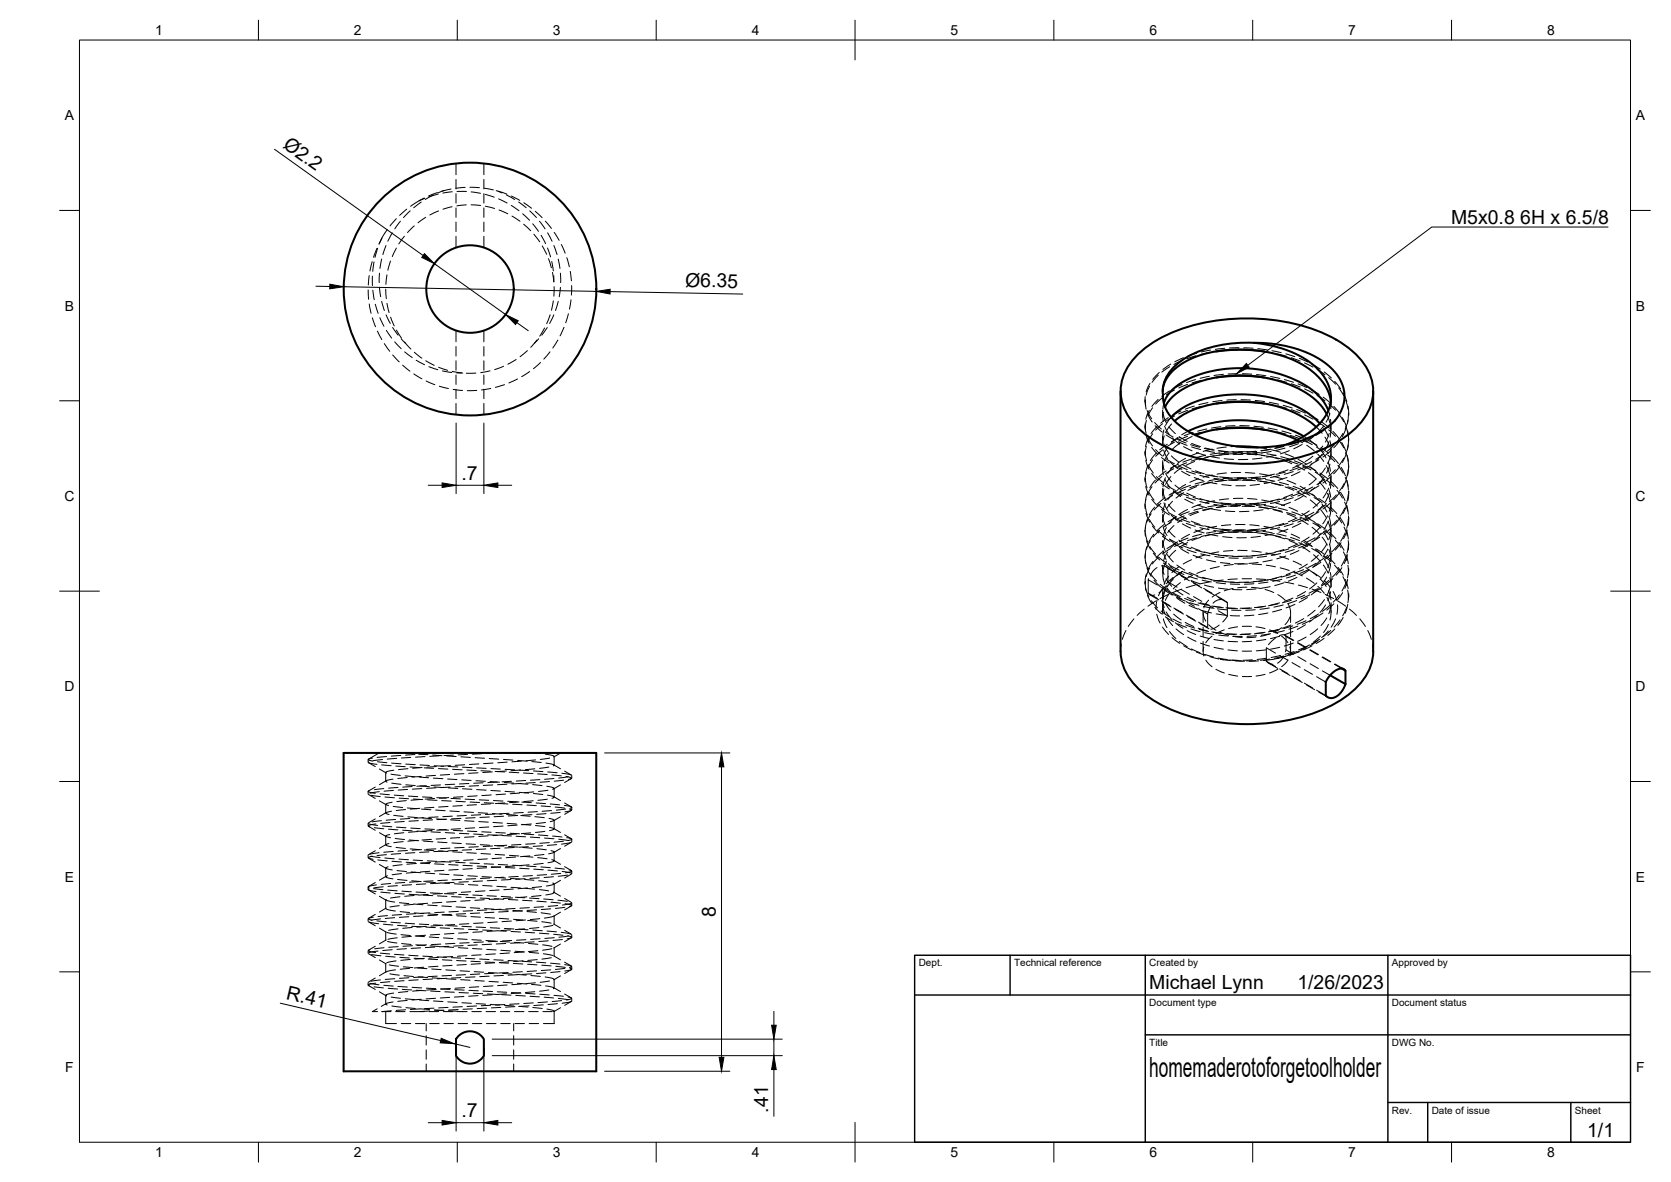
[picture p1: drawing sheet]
<svg xmlns="http://www.w3.org/2000/svg" width="420mm" height="297mm" viewBox="0 0 420 297" stroke-linecap="round" stroke-linejoin="round" font-family="sans-serif">
<defs><g id="words">
<text font-size="7" x="289" y="270.6">homemaderotoforgetoolholder</text>
<g font-size="4.9">
<text x="70.9" y="37" transform="rotate(36 70.9 37)">Ø2.2</text>
<text x="364.9" y="56.4">M5x0.8</text>
<text x="382.3" y="56.4">6H x 6.5/8</text>
<text x="172.3" y="72.1" transform="rotate(1 172.3 72.1)">Ø6.35</text>
<text x="116" y="120.6">.7</text>
<text x="180" y="230.6" transform="rotate(-90 180 230.6)">8</text>
<text x="71.8" y="251" transform="rotate(13 71.8 251)">R.41</text>
<text x="289" y="248.5">Michael Lynn</text>
<text x="326.2" y="248.5">1/26/2023</text>
<text x="116" y="280.7">.7</text>
<text x="193.2" y="279.6" transform="rotate(-90 193.2 279.6)">.41</text>
<text x="399.1" y="285.7">1/1</text>
</g>
<g font-size="3.5">
<text x="39" y="8.8">1</text>
<text x="89" y="8.8">2</text>
<text x="139" y="8.8">3</text>
<text x="189" y="8.8">4</text>
<text x="239" y="8.8">5</text>
<text x="289" y="8.8">6</text>
<text x="339" y="8.8">7</text>
<text x="389" y="8.8">8</text>
<text x="16.3" y="30.2">A</text>
<text x="411.3" y="30.2">A</text>
<text x="16.3" y="78">B</text>
<text x="411.3" y="78">B</text>
<text x="16.2" y="125.9">C</text>
<text x="411.2" y="125.9">C</text>
<text x="16.2" y="173.7">D</text>
<text x="411.2" y="173.7">D</text>
<text x="16.3" y="221.6">E</text>
<text x="411.3" y="221.6">E</text>
<text x="16.4" y="269.4">F</text>
<text x="411.4" y="269.4">F</text>
<text x="39" y="290.8">1</text>
<text x="89" y="290.8">2</text>
<text x="139" y="290.8">3</text>
<text x="189" y="290.8">4</text>
<text x="239" y="290.8">5</text>
<text x="289" y="290.8">6</text>
<text x="339" y="290.8">7</text>
<text x="389" y="290.8">8</text>
</g>
<g font-size="2.5">
<text x="231" y="242.9">Dept.</text>
<text x="255" y="242.9">Technical reference</text>
<text x="289" y="242.9">Created by</text>
<text x="350" y="242.9">Approved by</text>
<text x="289" y="252.8">Document type</text>
<text x="350" y="252.8">Document status</text>
<text x="289" y="262.9">Title</text>
<text x="350" y="262.9">DWG No.</text>
<text x="350" y="279.9">Rev.</text>
<text x="360" y="279.9">Date of issue</text>
<text x="396" y="279.9">Sheet</text>
</g>
</g></defs>
<!-- layer: Visible -->
<g fill="none" stroke="#000" stroke-width=".51">
<path d="M281.7 98.3l.1 65.4a14 14 0 0 0 6.1 10.8 42.5 42.5 0 0 0 25.6 7.5 42.5 42.5 0 0 0 25.7-7.5 14 14 0 0 0 6.1-10.8v-65.4M286.3 88.9a36.9 36.9 0 0 1 21.5-8.6 48.8 48.8 0 0 1 28.2 5.1 17.6 17.6 0 0 1 8.9 10.1 12.1 12.1 0 0 1-4.2 12.2 36.9 36.9 0 0 1-21.4 8.6 48.8 48.8 0 0 1-28.2-5.1 17.6 17.6 0 0 1-9-10.1 12.1 12.1 0 0 1 4.2-12.2zM292.3 98.3l.5-2.1 1.3-2.1 1.9-1.9 2.9-1.8 2.7-1.1 4.3-1 3.9-.4h4.3l4.8 .6 3.1 .8 2.9 1 2.8 1.4 3.1 2.4 1.8 1.9 1.3 2.3 .7 2.5M315.4 86.2a29.7 29.7 0 0 0-19 5 9.6 9.6 0 0 0-3.8 9.8 12.9 12.9 0 0 0 7.4 8.1l2.4 1 3.2 1.1 4.2 .8 3.2 .4h4.1l3.3-.2 5.9-1.1M317.9 88.3l-6.5-.4-5.6 .4M317.9 94.9l-3-.4h-3.9l-5.2 .4M292.7 101.3l.9-2 1.3-1.5 2-1.5 3-1.6 3.1-1 3-.7 3.5-.4 3.3-.1 3.4 .3 3.9 .7 3.1 1 3.4 1.4 2.5 1.5 2.4 1.9 1.3 1.7 1.2 2.1M292.9 102.3l1.3-1.9 1.4-1.4 2.5-1.6 2.2-1 3.2-1.1 2.7-.5 3.1-.4 3.6-.1 3.1 .3 3.8 .7 3.5 1 2.9 1.2 2.4 1.4 2.2 1.6 1.7 1.8 1.1 1.7M294.5 104.8l2.7-2.2 2.2-1.2 2.3-.8 5.1-1.2 6-.3 5.4 .5 3.1 .7 2.3 .8 2.7 1.2 2.4 1.4 1.6 1.2 1.6 1.5M295.4 105.8l2.1-1.5 1.6-.9 4-1.4 4.6-.9 5.5-.2 5.6 .7 4.9 1.4 4 1.9 3.3 2.4M298.7 108.4l3.3-1.4 3.4-.8 4.3-.6h3.7l4.5 .6 4.1 .9 2.9 1.1 3 1.5M300.6 109.4l2.7-.9 3.5-.8 2.9-.2h3.4l3.2 .2 4 .8 3.4 1 2.5 1.1"/>
<path d="M305.8 107.9l2.9-.3h3.8l5.4 .4M305.8 101.4l4.8-.4 4.6 .1 2.7 .3M310.8 112.2l5.5 .2M326.3 111.1a19.5 19.5 0 0 0 10.1-6.4l1.2-2.5a9.5 9.5 0 0 0-3.8-10.5l-3.6-2.4-4.9-1.9-4.9-.9-5.1-.3 3.2 .4 3.6 .9 2.8 1 2.8 1.4 2.1 1.4 2.3 2.3 1.3 1.9 .9 2.2 .4 2-.2 1.9-.6 1.9-1.2 1.9-1.5 1.7-2.1 1.7-2.4 1.5-3.2 1.4M334.5 169.7l3.8 2.2M337.4 168l.9 .5v3.4M338.3 168.5l-.6-.5-1 .1-1 .5-1.4 1.3-.9 1.5v3.4l.6 .5 .6 .1 1.5-.4 1.3-1.3 .9-1.8M86.4 189.2h63.5v80h-63.5zM115.3 260.3l1.3-.8 1.3-.3 1.8 .3 1.3 .8 .7 .9v4.1l-.6 .7-1.5 1-1.3 .3-1.6-.3-1.4-.9-.6-.8v-4.1z"/>
<circle cx="118.2" cy="72.6" r="31.8"/>
<circle cx="118.2" cy="72.6" r="11"/>
</g>
<!-- layer: Hidden -->
<g fill="none" stroke="#000" stroke-width=".25">
<path d="M96.1 59.9l-.8 1.4M97.4 57.7l-1.4 2.1-.6 1.5M98.6 58.5l-1.1 2.1M99.7 55l-1.6 1.8M100.7 55.6l-1.4 1.9M101.7 59.4l-1.4 1.9M102.3 52.6l-1.8 1.5M103.1 53l-1.6 1.7M104.2 56.8l-1.7 1.6M105.9 50.8l-1.9 1.4M106.7 49.8l-1.4 .7M106.8 49.9l-1.5 .6-2.1 1.3"/>
<path d="M107 54.6l-1.9 1.4M109 49l-2.1 1.1M110 48.4l-2.3 .9M110.2 48.8l-2.3 .6M110.3 53l-2.2 1M111.5 47.9l-1.4 .6M113.4 47.5l-2.3 .6M113.7 52l-2.3 .6M113.7 48.2l-2.3 .3M114.7 41.1v2.8M114.7 45.1v2.4M114.7 48.7v2.3"/>
<path d="M114.7 52.2v2.4M114.7 55.8v2.4M114.7 59.4v2.8M114.9 48.1h2.4M117 47.1l-2.4 .2M117.2 51.5l-2.3 .2M118.2 47.1l2.3 .1M118.4 51.5l2.4 .1M118.5 48.2l2.3 .4M121.7 41.1v2.8M121.7 45.1v2.4M121.7 48.7v2.3"/>
<path d="M121.7 52.2v2.4M121.7 55.8v2.4M121.7 59.4v2.8M121.7 47.3l2.4 .4M122 48.8l2.3 .8M122 51.8l2.4 .6M124.8 47.9l1.4 .6M125.2 48l2.3 .8M125.4 50l2.1 1M125.5 52.8l2.2 .9M127.3 49l2.1 1.1M128.5 51.6l2 1.4"/>
<path d="M128.6 49.3l2.1 1M128.7 54.3l2 1.3M130.4 50.8l1.9 1.4M131.4 53.7l1.8 1.7M131.7 56.4l1.7 1.6M131.7 51l1.9 1.3M133.2 53l1.7 1.7M133.9 56.2l1.5 1.9M134.2 58.9l1.5 1.9M134.6 53.1l1.7 1.6M135.7 55.6l1.4 1.9M136.1 59.1l1.1 2.1"/>
<path d="M137.1 55.6l1.5 1.8M137.7 58.5l1.1 2.1M139.3 58.4l1.3 2M92.6 72.8l.1 2.4M92.8 69.3l-.2 2.3M92.8 76.4l.5 2.3M93.6 65.8l-.6 2.3M93.6 79.9l.8 2.2M93.6 69.4v2.4M93.7 72.9l.4 2.4M94 65.8l-.3 2.4M94.4 76.5l.7 2.2"/>
<path d="M94.8 62.4l-.9 2.3M95 62.4l-.7 2.3M95.4 72.2l.3 2.4M95.4 68.7v2.3M95.5 79.8l1 2.2M96 65.1l-.5 2.4M96 75.7l.6 2.3M97 72.7l.1 2.3M97 61.7l-.7 2.3M97.1 79.1l1 2.2M97.3 76.2l.5 2.4M97.3 69.1l-.3 2.4"/>
<path d="M98.2 65.6l-.7 2.3M98.2 79.7l.9 2.2M99.7 62.3l-1.1 2.2M136.3 61.8l1.2 2.1M137.7 62.3l.7 2.3M137.9 65l.7 2.3M138.3 79.1l-.8 2.3M138.7 65.7l.4 2.4M138.9 68.5l.4 2.3-.1-1.5M139.1 75.6l-.4 2.4M139.3 79.1l-1.1 2.2M139.3 61.7l.8 2.3"/>
<path d="M139.3 72v2.4M140.4 75.7l-.7 2.3M140.4 65.1l.4 2.4M140.9 68.7l.1 2.3M140.9 72.2l-.3 2.4M141.1 61.5l1 2.1M142.5 64.8l.7 2.2M142.9 78.9l-.7 2.2M143.4 68.2l.3 2.4M143.6 75.3l-.4 2.4M143.7 71.8v2.4M94.9 83.2l1.1 2.1"/>
<path d="M96.6 86.3l1.4 2M97.2 83l1.3 2M98.7 82.3l1.4 1.9M98.7 89.2l1.7 1.7M99.3 85.9l1.6 1.7M99.7 83l1.3 2M100.9 85.1l1.1 1.2M101.2 91.8l1.9 1.5M101.7 85.9l1.6 1.8M101.8 88.4l1.9 1.5M104.1 94l2 1.2M104.2 88.5l1.9 1.5"/>
<path d="M104.6 90.5l2.1 1.2M107.1 90.7l2.1 1.1M107.1 95.7l2.2 1M107.8 92.1l2.3 .8M110.3 92.3l2.2 .8M110.5 97.1l2.3 .5M111.3 93.2l2.3 .4M113.7 93.3l2.4 .4M113.9 97.9l2.4 .2M114.7 83.1v2.8M114.7 87.1v2.4M114.7 90.7v2.3"/>
<path d="M114.7 94.2v2.4M114.7 97.8v2.4M114.8 93.7h1.6M119.7 93.8h-2.4M119.9 98.1l-2.4 .1M121.7 83.1v2.8M121.7 87.1v2.4M121.7 90.7v2.3M121.7 94.2v2.4M121.7 97.8v2.4M123.2 93.2l-2.3 .4M123.4 97.6l-2.3 .4"/>
<path d="M126.6 92l-2.2 .9M126.9 96.7l-2.3 .7M129.8 90.3l-2.1 1.2M130.1 95.2l-2.1 1M132.6 88.1l-1.8 1.5M133.2 93.4l-2 1.3M135 85.5l-1.5 1.8M135.4 85.1l-1 1.2M135.9 91.1l-1.8 1.6M136.9 82.4l-1.2 2.1M137.6 82.3l-1.4 1.9M138.3 88.4l-1.6 1.8"/>
<path d="M140.3 85.5l-1.3 2M141.8 82.2l-1 2.2M288 99.7l.1 2.3M289.1 97.1l-.9 2.2M289.2 96.3l-1 2.2M291.3 94.3l-1.6 1.8M291.5 93.6l-1.6 1.7M292.3 99.9l-1.7 1.6M292.3 98.3l.1 1M294.1 98.2l-2 1.4M294.1 92.2l-2 1.3M294.4 91.5l-2 1.3"/>
<path d="M295.3 98l-2 1.2M297.2 96.6l-2.1 1M297.3 90.6l-2.2 1M297.6 89.9l-2.2 1M298.6 96.6l-2.2 .9M300.6 95.4l-2.3 .7M300.7 89.4l-2.3 .7M300.9 88.7l-2.2 .8M302 95.6l-2.3 .6M304.1 94.6l-2.3 .5M304.2 88.6l-2.4 .5M304.4 88l-2.3 .4"/>
<path d="M305.5 94.9l-2.3 .4M305.8 88.3l-.5 .1M307.6 94.1l-2.4 .3M308 87.5l-2.4 .3M311.2 93.9l-2.4 .1M311.5 87.4h-2.4M312.4 93.9l2.3 .1M312.7 87.4l2.4 .1M315.9 94.1l2.4 .3M316.3 87.6l2.3 .3M317.9 88.3l2.2 .4M317.9 94.9l2.2 .3"/>
<path d="M319.5 94.6l2.3 .5M319.8 88.1l2.3 .5M321.2 88.9l2.4 .7M321.2 95.5l2.4 .6M323 95.4l2.2 .7M323.3 88.9l2.3 .7M324.7 89.9l2.2 .8M324.7 96.4l2.2 .9M326.4 96.5l2.2 .9M326.7 90.1l2.2 .9M328 91.2l2.1 1.1M328 97.7l2.1 1.1"/>
<path d="M329.6 97.9l2.1 1.2M329.9 91.5l2.1 1.3M331.2 92.8l2 1.4M331.2 99.4l2 1.3M332.7 99.8l1.8 1.5M333 93.5l1.8 1.5M334.1 94.9l1.7 1.6M334.7 99.9v1.8M335.6 95.8l1.5 1.9M336.6 97.5l1.3 1.9M337.7 98.7l.9 2.2M114.7 101.4v2.8"/>
<path d="M121.7 101.4v2.8M287.9 100.5v.5M287.9 107v.6M287.9 113.6v.5M287.9 106.5l.3 2.4M288 113.4l.3 2.3M288 100.5l.2 2.3M288.1 115.7l.8 2.2M288.1 109.2l.8 2.2M288.2 118.7l-.3 2.4M288.2 112.2l-.2 2.4M288.2 105.6l-.2 2.4"/>
<path d="M288.4 103.2l1.2 2M288.5 104l1.2 2.1M288.6 110l1.2 2M288.7 116.8l-.7 2.3M288.7 116.8l1.3 2.1M288.8 110l-.8 2.2M289 103.1l-.9 2.3M289.6 112.4l1.5 1.8M289.6 119l1.6 1.7M289.8 102.5l-1.2 2M289.8 109l-1.2 2.1M289.8 115.6l-1.2 2"/>
<path d="M290.3 106.2l1.7 1.6M290.4 107l1.8 1.6M290.6 113l1.7 1.6M290.7 113.9l-1.5 1.8M290.8 119.8l1.7 1.6M291 107.1l-1.6 1.9M291.2 100.4l-1.6 1.7M292.1 115l1.9 1.3M292.1 119.7l-1.7 1.7M292.3 106.5l-1.7 1.6M292.3 113.1l-1.7 1.6M292.3 103.1v1.8"/>
<path d="M292.3 109.7v1.8M292.3 116.2v1.8M292.4 115.7l.3 2.4M292.4 117v1.4l.1 .9M292.5 104l.8 2.2M292.5 103.6v2.3M292.6 113.1l1 2.1M292.6 108l-.2 2.4M292.7 111.6l1.1 2.1M292.7 101.3l-.3 1.5M292.7 109.6l-.3 2.3M292.8 107.1l1.2 2.1"/>
<path d="M292.9 102.3v.2M293 108.5l2 1.3M293.2 109.3l2 1.2M293.2 119.2l1.4 1.9M293.2 118.3l-1.8 1.5M293.2 115.3l2.1 1.3M293.5 111.6l-1.9 1.5M293.6 112.4l-1 2.2M293.8 105l-2 1.3M293.9 107.3l1.7 1.7M294 113.8l-1.2 2M294.3 116.2l1.8 1.6"/>
<path d="M294.4 119.8l-1.3 1.9M294.5 104.8l-1.4 2.1M294.5 114.6l1.9 1.5M294.6 106.5l-1.4 2M294.8 110.1l1.8 1.5M295 116.9l2.2 1M295.1 117.8l-2 1.2M295.2 117.2l-1.6 1.8M295.3 104.5l-2 1.3M295.3 111.1l-2 1.2M296 110.4l2.2 .9M296.1 109.9l-1.7 1.6"/>
<path d="M296.3 111l2.2 .9M296.3 117.1l2.2 .9M296.4 116.6l-2.2 1.1M296.5 109.7l2 1.2M296.6 111.4l-1.8 1.5M296.7 110l-2.2 1M296.9 103.3l-2.1 1M297.1 118.4l2.1 1.1M297.2 117.5l-1.9 1.4M297.3 116.7l2.2 1.1M297.6 112.2l2.1 1.1M298.1 115.2l-2 1.2"/>
<path d="M298.3 118.4l2.2 .8M298.4 116.3l-2.2 .9M298.6 103.1l-2.2 .9M298.6 109.7l-2.2 .9M298.7 108.4l-1.6 .9M299.3 111.7l2.3 .7M299.6 112.3l2.3 .7M299.6 111.4l2.3 .8M299.7 118.4l2.2 .6M299.7 115.3l-2.3 .8M299.7 109.7l-2.1 1.1M300 108.7l-2.2 .8"/>
<path d="M300.3 102.1l-2.3 .7M300.4 116l-2.2 .9M300.6 118.3l2.2 .7M300.8 113.7l2.3 .7-2.3 .6M301.4 113.8l-2.3 .8M301.7 119.5l2.3 .5M301.8 115.2l-2.3 .7M302 108.6l-2.3 .7M302 102.1l-2.3 .7M302.8 112.7l2.3 .4M303 112.6l2.3 .5M303.1 113.2l2.3 .5"/>
<path d="M303.1 119.3l2.4 .4M303.4 107.8l-2.3 .6M303.7 101.2l-2.3 .5M303.8 114.9l-2.3 .7M304 119.4l2.3 .4M304.3 114.7l2.3 .4M304.8 112.9l-2.3 .5M304.8 119.4l-2.3 .5M305.3 114.5l-2.4 .5M305.5 101.5l-2.3 .4M305.5 108l-2.3 .4M306.3 113.3l2.4 .2"/>
<path d="M306.5 113.3l2.4 .3M306.6 113.8l2.3 .3M306.6 119.8l2.4 .2M306.7 113.8l-2.4 .4M307 107.2l-2.4 .4M307.3 100.7l-2.4 .3M307.3 114.3l-2.4 .4M307.8 115.3l2.4 .2M308.4 112.3l-2.4 .4M308.4 118.9l-2.4 .3M308.8 114.2l-2.3 .2M309.9 113.5l2.4 .1"/>
<path d="M310 113.6l2.4 .1M310.1 114.1l2.4 .1M310.2 113.5l-2.4 .2M310.5 107l-2.4 .1M310.8 112.2l-1.3 .1M310.9 100.4l-2.4 .1M310.9 114l-2.4 .1M311.4 113.5h2.4M311.7 107h2.4M311.9 118.7l-2.3 .1M312 100.4l2.4 .1M312.1 114l2.3 .1"/>
<path d="M312.4 114.1h-2.4M313.1 118.8l2.4 .1M313.6 114.1l2.4 .2M313.8 115.5h-2.4M315 113.6l2.4 .3M315.3 107.1l2.3 .3M315.6 100.6l2.4 .3M315.6 114.2l2.4 .3M315.8 113.4l-2.4 .1M316 113.5l-2.4 .2M316.1 113.9l-2.4 .2M316.1 119.9l-2.3 .2"/>
<path d="M316.3 112.4l2.2 .4M316.7 119.1l2.3 .4M317 119.9l-2.4 .2 2.4 .3M317.2 114.4l2.3 .4M317.3 115.1l-2.4 .3M317.9 101.4l2.2 .4M317.9 108l1.9 .3M318.5 114l2.4 .5M318.8 107.6l2.4 .4M319.2 101.1l2.3 .5M319.2 114.7l2.3 .6M319.4 112.9l-2.4 .4"/>
<path d="M319.5 112.9l-2.3 .4M319.6 113.4l-2.3 .4M319.7 113l2.3 .7M319.7 119.4l-2.4 .4M320.2 119.7l2.3 .7M320.5 119.1l-2.3 .5M320.7 115l2.3 .6M320.8 114.4l-2.3 .5M321 108.5l2.3 .6M321.2 102l2.4 .6M321.8 119.5l-2.4 .5M322 114.8l2.3 .6"/>
<path d="M322.3 108.3l2.3 .7M322.6 115.7l2.2 .8M322.6 101.9l2.3 .6M322.9 112.2l-2.4 .5M323 111.9l-2.3 .7M323.1 112.6l-2.3 .6M323.1 114l2.2 .9M323.2 118.6l-2.3 .6M323.6 120l-2.2 .7M323.9 118.1l-2.3 .7M324.1 115.9l2.3 .7M324.2 113.2l-2.3 .9"/>
<path d="M324.5 109.4l2.2 .8M324.7 103l2.2 .8M325.2 118.5l-2.3 .7M325.4 115.8l2.3 .9M325.7 109.4l2.3 .8M325.9 117l2.1 1.1M326.1 102.9l2.2 .9M326.2 110.6l1.3 .7M326.3 111.1l-2.3 .8M326.4 115.4l2 1.2M326.5 111.5l-2.2 .8M326.6 117.5l-2.3 .8"/>
<path d="M326.9 118.5l-2.2 1.1M327.1 116.6l-2.1 1M327.4 111.7l-2.1 1.1M327.5 117.1l2.1 1M327.8 110.7l2.1 1M327.9 109.7l.5 .3M328 104.3l2.1 1M328.5 117.2l-2.2 .9M328.5 111.9l2 1.4M328.7 117.2l2.2 1.1M329 118.8l1.9 1.5M329 110.8l2.1 1.1"/>
<path d="M329.3 104.3l2.1 1.2M329.4 117.3l1.9 1.5M329.4 110.7l1.9 1.5M329.8 110l-2.2 1M329.8 116l-2.1 1.1M329.9 116.6l-2 1.4M330.1 114.6l-1.9 1.4M330.3 109.7l-1.9 1.4M330.7 118.7l2 1.3M331 112.3l2 1.4M331 107.3l1.4 1.6M331.2 105.9l1.9 1.4"/>
<path d="M331.3 114.1l1.5 1.9M331.6 115.5l-2 1.2M331.9 118.9l1.9 1.4M331.9 106.4l.2 .2M332.1 113.1l1.3 1.9M332.1 119.7l1.4 1.9M332.1 112.5l2 1.4M332.4 106.1l1.9 1.5M332.4 114.1l-1.6 1.8M332.6 112.1l-1.6 1.8M332.8 107.1l-1.6 1.8M332.8 108.2l-2 1.3"/>
<path d="M332.8 107.6l1.2 2M332.8 114.1l-2 1.3M332.9 119.9l-1.5 1.8M333.1 109.9l1.1 2.1M333.2 117.6l-1.4 1.9M333.5 117l.8 2.2M333.6 104l.8 2.3M333.9 114.4l1.7 1.6M333.9 116.1l.6 2.3M334 103.1l.3 1.1M334.1 108l1.7 1.7M334.1 101.5l1.7 1.6"/>
<path d="M334.1 111l-1 2.2M334.2 108.9l-1 2.2M334.4 103.9l-1 2.2M334.4 110.8l.3 2.3M334.4 116.7l-.9 2.2M334.5 113.4l-1.9 1.5M334.5 119.9l-1.9 1.5M334.5 113.1l.1 2.4M334.5 105.4v2.4M334.6 114.3l-.8 2.2M334.6 107.5l-.2 2.4M334.6 119.6l-.3 2.3"/>
<path d="M334.6 100.8v1.9M334.7 106.4v1.8M334.7 112.9v1.9M334.7 119.5v1.8M334.9 114.7l1.6 1.8M335.2 108.4l1.5 1.8M335.4 102.1l1.5 1.9M335.5 111.8l-1.7 1.6M335.7 105.7l-1.9 1.7M335.8 118.1l-1.8 1.6M336.4 116.9l1.3 2M336.6 110.6l1.3 2"/>
<path d="M336.6 104l1.3 2M336.9 110.7l-1.5 1.9M336.9 117.2l-1.6 1.9M337.2 117.5l1.1 2.1M337.4 111.2l1 2.2M337.5 105l1 2.1M337.7 108.9l-1.4 2M337.8 115.2l-1.3 2M338.3 120l.7 2.2M338.3 100.5l.6 2.3M338.4 107.1l.6 2.3M338.4 113.6l.6 2.3"/>
<path d="M338.5 107.5l-1 2.2M338.5 114.1l-1 2.1M338.8 114.5l.2 2.3M338.8 108.3l.3 2.3M338.9 102.1l.2 2.3M338.9 105.6l-.7 2.3M339 111.8l-.7 2.3M339 118l-.5 2.3M339 104l-.2 2.4M339 110.6l-.2 2.3M339.1 117.1l-.3 2.4M339.1 103.7v.6"/>
<path d="M339.1 110.3v.5M339.1 116.8v.6M287.9 120.1v.6M287.9 126.6v.6M287.9 133.2v.5M287.9 139.7v.6M288 120.3l.4 2.3M288 127.1l.5 2.4M288 134l.6 2.3M288 139.2l.1 2.4M288 132.4v2.3M288.1 122.3l.8 2.2"/>
<path d="M288.1 125.5l-.1 2.4M288.2 129l.9 2.2M288.3 135.9l1 2.1M288.4 137.4l-.4 2.3M288.5 130.5l-.5 2.3M288.6 123.6l-.6 2.3M288.9 123.7l1.3 2M289 130.5l1.4 2M289.1 137.4l1.5 1.9M289.2 135.9l-1 2.2M289.5 129.1l-1.1 2.1M289.6 125.5l1.6 1.7"/>
<path d="M289.7 122.3l-1.2 2.1M289.8 132.2l1.6 1.7M290 139l1.6 1.7M290.1 134.3l-1.3 2M290.3 127.5l-1.3 1.9M290.5 120.7l-1.4 1.9M291 126.6l1.8 1.5M291.2 133.3l1.9 1.5M291.4 140l-1.6 1.7M291.6 133.2l-1.7 1.7M291.9 126.5l-1.7 1.7M292.1 121.5l1.9 1.4"/>
<path d="M292.1 128l1.9 1.4M292.3 134.7l1.9 1.4M292.3 122.8v1.8M292.3 129.3v1.8M292.3 135.8v1.8M292.4 130l.8 2.3M292.4 136l.5 2.3M292.4 138.6l-1.7 1.6M292.5 123.5l.7 2.3M292.5 138.4l.7 2.2M292.5 132.4l.9 2.2M292.7 122.9l-.2 2.3"/>
<path d="M292.7 131.8l-1.8 1.6M292.7 126.4l1 2.1M292.8 128.9l-.5 2.3M292.9 120.5l1.3 2M292.9 125.1l-1.8 1.5M293 126.6l-.6 2.2M293 134.9l-.6 2.3M293 120l-.6 2.4M293.3 132.6l-.8 2.2M293.5 139.4l1.5 1.8M293.5 122.1l2.1 1.2M293.6 138.7l-1 2.2"/>
<path d="M293.8 128.8l2.1 1.1M293.8 126.8l1.6 1.7M293.8 133.3l1.7 1.7M294 135.5l2.2 1.1M294.1 135.5l1.8 1.6M294.3 137.9l-2 1.3M294.5 129.4l1.8 1.6M294.5 131.2l-2 1.3M294.8 126l-1.5 1.8M294.8 124.5l-2 1.3M295 123.3l1.9 1.5M295 123.5l2.2 1"/>
<path d="M295 130l2.2 1M295.2 132.1l-1.6 1.8M295.2 123.8l-1.6 1.8M295.3 136.7l2.1 1M295.4 136.7l-2 1.2M295.4 121.9l2 1.4M295.6 129.9l-1.7 1.7M295.6 138.3l-1.6 1.7M295.7 129.9l-2 1.2M296 123.3l-2.1 1.1M296.1 136.1l-1.8 1.7M296.4 129.3l2 1.2"/>
<path d="M296.4 135.7l2 1.3M296.6 123.8l2.3 .8M296.8 137.8l2.1 1.2M296.9 130.4l2.3 .9M297.2 137.1l2.3 .8M297.3 131.6l2.1 1.1M297.5 136.3l-2.2 1M297.6 123.8l-1.9 1.4M297.8 129.7l-2.2 .9M297.9 125.4l2.1 1.1M298.1 123l-2.2 .9M298.1 121.7l-2 1.3"/>
<path d="M298.1 130.1l-2 1.2M298.3 131.5l2.2 .8M298.3 125l2.2 .7M298.4 123.9l2.2 1M298.5 138.1l2.3 .8M298.6 128l-2.1 1.2M298.6 136.3l-2 1.3M298.7 135.2l-2.2 .9M299 128.6l-2.2 .8M299.1 134.3l-2.1 1.2M299.4 122l-2.3 .8M299.5 137.5l2.2 .9"/>
<path d="M299.5 131l2.2 .8M300 125l2.3 .6M300 139.5l2.2 .8M300.3 120l2.2 .8M300.3 131.6l2.3 .6M300.5 133.2l2.3 .7M300.6 138.2l2.3 .6M300.8 135.2l-2.2 .7M300.9 122.3l-2.2 .9M301.1 126.9l2.3 .7M301.1 128.5l-2.2 .7M301.4 120.3l-2.2 .9"/>
<path d="M301.4 128.7l-2.2 .9M301.5 121.9l-2.3 .7M301.7 126l2.3 .5M301.7 132.6l2.3 .5M301.7 125.3l2.3 .6M301.9 139.2l2.3 .5M301.9 135l-2.2 .8M301.9 126.7l-2.2 .8M302.2 134.2l-2.4 .7M302.5 133l-2.3 .8M302.5 127.6l-2.3 .6M302.8 121l-2.3 .6"/>
<path d="M302.8 138.7l2.4 .6M302.9 132.2l2.3 .5M303 139.5l-2.3 .7M303.4 125.9l2.4 .4M303.7 121.1l2.3 .5M303.8 132.5l2.3 .3M303.9 134.2l2.3 .5M304.1 139.1l2.4 .4M304.3 134.3l-2.3 .5M304.3 121.3l-2.3 .6M304.6 127.9l2.3 .4M304.6 127.7l-2.3 .5"/>
<path d="M304.9 127.7l-2.3 .6M304.9 121.1l-2.3 .5M305.1 126.2l2.4 .3M305.2 133.3l2.4 .3M305.2 120.2l2.4 .3M305.2 126.8l2.4 .2M305.4 125.8l-2.3 .6M305.4 134.2l-2.3 .5M305.4 139.9l2.4 .2M305.7 133.6l-2.4 .4M305.9 132.3l-2.3 .4M306 127l-2.3 .4"/>
<path d="M306.3 120.4l-2.3 .4M306.3 139.5l2.4 .2M306.4 132.9l2.3 .3M306.5 138.7l-2.4 .5M307 126.4l2.4 .2M307.2 121.8l2.4 .2M307.3 133l2.4 .2M307.4 134.9l2.4 .2M307.5 120l2.4 .2M307.6 139.6l2.4 .1M307.8 120.7l-2.3 .4M307.8 133.8l-2.3 .3"/>
<path d="M308.1 128.4l2.4 .2M308.2 127.3l-2.4 .2M308.4 127.2l-2.4 .3M308.5 120.7l-2.4 .3M308.7 126.6l2.4 .2M308.7 120.6l2.4 .1M308.7 127.2h2.4M308.7 133.7l2.4 .1M308.9 125.4l-2.3 .2M308.9 133.7l-2.3 .3M309.2 133.3l-2.3 .1M309.5 131.9l-2.4 .2"/>
<path d="M309.6 126.7l-2.4 .2M309.9 120.1l-2.4 .2M309.9 139.8h2.4M309.9 133.3h2.4M310 138.4l-2.4 .1M310.2 120.1h2.4M310.4 133.2h2.4M310.5 126.6l2.4 .1M310.7 131.8h2.4M310.7 126.6h2.4M310.7 122.1h2.4M310.9 133.2h2.3"/>
<path d="M311.1 120.1h2.4M311.2 138.3l2.4 .1M311.4 120.6h-2.4M311.4 133.7l-2.4 .1M311.7 127.1l-2.3 .1M312 127l-2.4 .1M312.1 120.6l-2.4 .1M312.5 125.2l-2.4 .1M312.5 133.6l-2.4 .1M312.6 120.6l2.4 .1M312.6 133.7l2.4 .1M312.9 127.2l2.4 .1"/>
<path d="M313.1 127.1l2.4 .1M313.3 120.7l2.3 .1M313.4 135.1h-2.4M313.4 120.2l-2.4 .1M313.6 139.7l-2.4 .1M313.7 125.3l2.4 .2M313.7 133.7l2.4 .2M314 133.2l2.4 .2M314 128.5l-2.3 .1M314.2 131.9l2.4 .2M314.3 126.7l2.4 .2M314.6 126.6l-2.3 .2"/>
<path d="M314.7 120.6l-2.4 .1M314.7 127.1l-2.4 .1M314.7 133.7l-2.4 .1M314.8 138.5l2.3 .3M315.8 139.6l-2.3 .2M315.9 133.1l-2.4 .2M316.1 120.8l2.4 .4M316.2 133.9l2.3 .3M316.5 126.4l-2.4 .2M316.5 127.4l2.4 .3M316.7 121.7l-2.4 .3M316.7 127.4l2.3 .4"/>
<path d="M316.8 133l-2.3 .2M316.8 120.9l2.4 .4M316.9 134.8l-2.3 .3M317.1 139.5l-2.3 .2M317.2 125.7l2.4 .4M317.2 134l2.4 .4M317.5 133.5l2.4 .4M317.6 128.1l-2.4 .3M317.8 132.3l2.3 .5M317.9 127l2.3 .4M318.2 126.2l-2.4 .3M318.2 120.5l2.3 .5"/>
<path d="M318.2 120.2l-2.3 .3M318.2 126.7l-2.3 .3M318.2 133.3l-2.3 .2M318.3 138.9l2.3 .6M318.5 139.8l-2.4 .3M319.4 139l-2.4 .5M319.4 132.5l-2.3 .4M319.7 121.4l2.3 .6M319.7 134.4l2.3 .5M320 125.9l-2.3 .4M320 128l2.3 .5M320.2 121l-2.3 .5"/>
<path d="M320.2 128.1l2.3 .6M320.3 132.4l-2.3 .4M320.3 121.5l2.4 .5M320.4 134.1l-2.3 .5M320.7 138.8l-2.4 .5M320.7 126.4l2.3 .7M320.8 134.7l2.2 .7M321.1 134.1l2.3 .6M321.1 127.4l-2.3 .5M321.3 133.1l2.3 .7M321.4 127.7l2.3 .6M321.7 125.4l-2.4 .6"/>
<path d="M321.7 121.2l2.3 .6M321.8 126l-2.4 .5M321.8 132.6l-2.4 .5M321.8 139.8l2.2 .8M322 139.1l-2.3 .5M322.8 138.1l-2.3 .7M322.8 131.5l-2.3 .7M323.1 122.4l2.2 .8M323.2 135.3l2.3 .7M323.3 139.7l-2.3 .7M323.5 125.1l-2.3 .6M323.5 128.8l2.3 .7"/>
<path d="M323.6 120.7l2.2 1M323.6 129.1l2.2 1M323.8 131.5l-2.3 .6M323.8 122.4l2.3 .7M323.8 133l-2.2 .8M324.1 137.9l-2.3 .7M324.1 127.5l2.2 1M324.1 135.8l2.2 1M324.5 126.2l-2.3 .8M324.5 135.1l2.2 .8M324.7 134.2l2.1 1M324.8 128.6l2.3 .9"/>
<path d="M325 124.2l-2.2 .8M325.1 122.2l2.3 .9M325.2 125.1l-2.3 .7M325.2 131.6l-2.3 .7M325.4 138.1l-2.2 .7M326.1 136.8l-2.2 .9M326.1 130.2l-2.2 .9M326.4 123.7l2.1 1.2M326.6 136.4l2.2 .9M326.6 138.4l-2.2 .9M326.9 123.9l-2.3 .8M326.9 129.9l2.2 1"/>
<path d="M326.9 130.6l2 1.2M326.9 122.2l2 1.2M327.1 131.5l-2.2 1M327.2 130.3l-2.3 .8M327.2 123.5l2.2 1M327.4 129l2 1.3M327.4 137.4l2 1.3M327.5 136.7l-2.3 .9M327.7 124.7l-2.1 1.1M327.8 135.8l2 1.4M327.9 136.3l2.1 1.1M328.1 129.9l2.2 1.1"/>
<path d="M328.2 122.5l-2.1 1.2M328.4 123.6l2.2 1.1M328.5 123.7l-2.2 1M328.5 130.3l-2.2 .9M328.7 136.7l-2.2 1M329.2 135l-2 1.2M329.2 128.4l-2 1.2M329.4 125.6l1.8 1.6M329.6 136.5l-2 1.3M329.8 137.8l2.1 1.3M329.9 124.1l1.7 1.7M329.9 132.5l1.8 1.6"/>
<path d="M330.1 129.5l-2 1.4M330.1 122.4l-2.1 1M330.1 131.4l2.1 1.3M330.3 139.4l1.7 1.7M330.3 131l1.7 1.7M330.4 128.7l-2.1 1.1M330.4 125l2 1.3M330.6 122.6l-1.9 1.4M330.7 135.1l-2.2 1.1M330.7 138l1.6 1.7M331 120.3l-1.8 1.6M331 138l2 1.3"/>
<path d="M331.3 131.6l2 1.4M331.5 139.5l-1.8 1.6M331.6 125.3l1.9 1.3M331.6 122.1l-2 1.1M331.6 128.6l-2 1.2M331.7 121.1l1.5 1.8M331.8 135l-2 1.2M331.9 132.6l-1.8 1.6M331.9 126l-1.7 1.7M332 128.1l1.4 1.9M332.2 134l-1.6 1.7M332.4 126.6l1.3 2.1"/>
<path d="M332.4 135l1.3 2M332.6 127l-1.6 1.8M332.8 133.6l1.1 2.1M332.9 139.7l1.8 1.5M333.1 120.4l-2 1.4M333.1 133.4l1.8 1.5M333.4 126.8l-2 1.3M333.4 127l1.8 1.6M333.6 133.2l-1.9 1.3M333.6 120.7l1.8 1.6M333.6 136.7l-1.3 1.9M333.8 124l.7 2.2"/>
<path d="M333.8 129.6l-1.2 2M333.9 123.1l-1.2 2M333.9 138l-1.3 2M333.9 139.5l-1.9 1.4M333.9 131.1l.7 2.3M334 122.7l.6 2.3M334 130.9l-1.1 2.1M334.1 129.8l.5 2.3M334.2 138.1l.4 2.3M334.2 133.7l1.7 1.7M334.2 123.9l-.9 2.2M334.3 136.8l.3 2.4"/>
<path d="M334.5 127.4l1.6 1.7M334.5 126.4l-1.9 1.5M334.6 120.4l-.1 2.3M334.6 133.3l-.5 2.3M334.6 127.4l-.2 2.4M334.6 132.8l-1.8 1.5M334.6 126.2l-.4 2.3M334.7 134.5l-.4 2.4M334.7 126v1.8M334.7 132.6v1.8M334.7 139.1v1.8M334.7 121l1.7 1.8"/>
<path d="M334.9 139.1l-1.8 1.5M335.8 135.7l1.4 2M336 129.5l1.4 1.9M336 124.4l-1.7 1.6M336.2 123.2l1.3 2M336.2 130.7l-1.6 1.7M336.4 137l-1.6 1.7M336.7 136.3l1.2 2M336.8 123.8l-1.5 1.8M336.9 130l1.2 2M337 130.1l-1.5 1.9M337.1 123.7l1.1 2.1"/>
<path d="M337.2 136.4l-1.5 1.8M337.6 129.1l1-2.2 .4 2.4M337.8 138.7l.9 2.2M337.9 132.4l.9 2.3M338 121.4l-1.2 2.1M338.1 126.2l.8 2.3M338.1 127.7l-1.2 2.1M338.2 133.9l-1.1 2.1M338.4 139.4l.6 2.3M338.5 120.6l-1 2.2M338.5 133.1l.5 2.4M338.7 120.7l.3 2.3"/>
<path d="M338.7 133.2l-.9 2.2M338.8 139.4l-.8 2.2M339 135.9v2.3M339 124.2l-.5 2.4M339 130.5l-.4 2.3M339 136.7l-.3 2.3M339.1 129.6l-.1 2.4M339.1 123.4l-.2 2.4M339.1 123.4v.5M339.1 129.9v.6M339.1 136.5v.5M283.1 158.5l-.9 2.2"/>
<path d="M285.1 155.5l-1.4 1.9M287.7 153.1l-1.8 1.6M287.9 146.3v.5M288 140.9l.7 2.3M288 146.1l.2 2.3M288.1 147.8l.8 2.2M288.2 144.2l-.3 2.4M288.4 142.7l1.1 2.2M288.5 149.6l1.1 2.1M288.7 149.1l.7 .5 1-.1M288.7 149.1l2.3 1.3M288.8 145.4l-.1 .3"/>
<path d="M289.1 142.7l-.9 2.2M289.1 149.5l2.3 1.3M289.3 144.2l1.5 1.8M289.5 151l1.6 1.8M289.9 141.1l-1.2 2M290.2 145.8l1.6 1.7M290.4 152.6l1.7 1.7M290.6 151l-2 1.3M290.9 154.4l.8 2.2M290.9 150.8l-.2 2.4M290.9 142.6l-.7 .7-.9 1.1M291 147l-2.3-1.3v3.4"/>
<path d="M291.4 140.1l1.9 1.4M291.7 146.8l1.9 1.4M292 153.6l1.9 1.3M292 142.2l1 .1 .7 .5M292.1 151l2 1.2M292.1 147.6l2 1.2M292.3 157.6l1.5 1.8M292.3 142.4v1.8M292.3 151.5v2.4M292.4 151.9l.5 2.3M292.4 150.4l.3 2.3M292.4 142l.3 2.4"/>
<path d="M292.4 144.4l.5 2.3M292.4 148v1.3l.2 1.1M292.4 151.3l2.1 1.2M292.5 147.6l-1.2 2.1M292.5 155.5l.9 2.2M292.5 141.5l2 1.3M292.6 152l-.2 2.4M292.8 148.3l2 1.2M293 148.4l-.6 2.4-.1-1.9M293 151.5l1.3 2M293 155l2.1 1.2M293.1 147.3l-1.7 1.7"/>
<path d="M293.2 145.5l1.4 1.8M293.2 142.4l2.2 1.3M293.2 153.8l1.5 1.9M293.3 141l-.8 2.2M293.4 155.3l1.5 1.9M293.5 147.8l1.5 1.7M293.5 147l-1 2.2M293.7 146.2l2.3 1.4M293.7 146.2h.1M293.8 149.4l-2.1 1M293.8 141.6l1.6 1.8M293.9 144.8l-1.2 2.1"/>
<path d="M294 158.7l1.7 1.8M294.2 148.9l-1.2 2M294.3 142.2l2.2 1M294.6 148.9l2.2 1M294.9 155.6l2.2 1M295 145.5l-1.5 1.9M295 145.1l-1.8 1.6M295.1 154.3l1.9 1.5M295.1 152.8l2.1 1.2M295.1 149.4l2.1 1.2M295.5 148.2l2 1.3M295.5 156.5l2 1.4"/>
<path d="M295.5 153.1l2.1 1.2M295.6 143.4l2.1 1M295.7 158l1.9 1.5M295.8 150.1l2.2 .9M295.9 142l2 1.3M295.9 150.3l2 1.3M296 144.2l-2.3-1.4v3.4M296 144.5l-1.7 1.6M296.1 156.8l2.2 .9M296.4 144.1l2 1.3M296.5 142.4l-1.8 1.5M296.5 144.3l2 1.2"/>
<path d="M296.8 146.4l-1.8 1.6M297 144.8l2.1 1.2M297 148.2l2.1 1.1M297.1 148l-2.2 .9M297.3 143.6l-1.4 1.1M297.3 143.6l-1.3 .8M297.3 143.6l-.3 .2M297.5 143.7l2.3 .8M297.9 150.4l2.2 .8M298 156.4l2.1 1M298.2 157.1l2.2 .7M298.3 151.2l2 1.2"/>
<path d="M298.3 154.6l2 1.2M298.5 150.1l2.2 1M298.5 158.5l2.2 1M298.6 154.9l2.1 1.2M298.8 144.8l2.3 .7M299 143.8l2.2 .9M299 152.1l2.2 .9M299.1 151.4l2.3 .7M299.4 158.1l2.4 .6M299.5 145.9l2.2 .8 2.3-.4M299.6 146.1l2 1.2M299.6 140.7l-2.1 1"/>
<path d="M299.8 144.6l-2 1.1M300.1 146.5l2.1 1.3M300.1 149.9l2.1 1.2M300.5 147l-2.3 .7M300.9 144.9l2.3 .6M301.2 151.5l2.4 .6M301.3 157.9l2.3 .6M301.5 158.2l2.4 .5M301.7 156.7l2.3 1.3M301.8 159.8l2.3 .7M301.8 151.5l2.3 .6M302.3 145.8l2.3 .4"/>
<path d="M302.3 145.1l2.3 .6M302.3 153.4l2.3 .6M302.5 157.6v2.4M302.6 152.4l2.3 .4M302.7 147.9l2 1.2M302.8 147.1l2.4 .5M302.9 159l2.3 .4M303.1 143.3l-2.2 .8M303.2 156.1l-.5-1.1-.2-1.1v2.5M303.2 148.3l2.1 1.2M303.2 151.7l2.1 1.2M303.4 140.7l2.3 .5"/>
<path d="M303.7 154.3v3.4l-2.4-1.4M303.9 157l1.8 1.4M303.9 150.8l-.7 .9-.5 1.1M304.3 152.6l-.6 1.7-2.4-1.3M304.4 145.7l2.4 .3M304.7 152.3l2.4 .3M304.7 158.8l2.4 .4M304.8 159.9l-1.6 1.6M305.1 158.9l2.3 .3M305.2 152.4l2.4 .3M305.8 149.7l2.2 1.3M305.8 146.4l2.3 .3"/>
<path d="M305.8 145.9l2.4 .3M305.8 154.3l2.3 .3M306.1 153l2.4 .3M306.3 150.1l2.3 1.4v3.3M306.3 153.5l2.3 1.3M306.3 147.8l2.4 .3M306.4 159.6l2.4 .2M306.6 157.1l-1.3 .8-.9 .2M306.6 142.4l-2.3 .5M306.7 158.9l2.2 .8M306.8 148.9l-2 1.2M306.9 141.4l2.3 .2"/>
<path d="M307.1 150.7l-1.1 .2-1 .7M307.6 145.8l-2.4 .3M307.8 158.3l-2.1 .9M308 146.2l2.3 .1M308.2 151.1l.4 .4M308.3 159.3l2.3 .1M308.3 152.7l2.3 .2M308.6 159.3l2.4 .1M308.6 154.8l-1.2 1.5M308.8 152.9l2.4 .1M309 140.2l2.4 .1M309.3 146.8h2.4"/>
<path d="M309.3 154.7l2.4 .1M309.4 146.3l2.3 .1M309.7 153.3l2.3 .1M309.9 148.2h2.4M310 159.9h2.4M310 159.9l2.3 .3M310.1 147.9l-2.3 .6M310.1 141.9l-2.3 .3M310.4 141.7h2.4M311.1 145.5l-2.3 .1M311.2 157.5l-2.3 .5M312.3 145.4h2.4"/>
<path d="M312.4 157.4h2.3M313.5 147.6l-2.3 .1M313.7 141.7l-2.4 .1M313.9 146.3h-2.4M314.2 159.4l-2.4 .1M314.2 152.8l-2.4 .1M314.5 159.3l-2.3 .1M314.7 147.6l2.3 .3M314.7 152.8l-2.3 .1M314.9 141.7l2.3 .2M314.9 140.2l-2.4 .1M315.3 146.7l-2.4 .1"/>
<path d="M315.3 154.6l-2.4 .2M315.3 146.2l-2.4 .2M315.6 153.2l-2.4 .2M315.8 157.5l2.3 .5M315.8 148l-2.3 .2M315.9 145.5l2.4 .1M315.9 159.8l-2.3 .1M316.4 141.4l-2.4 .2M317.5 145.9l-2.4 .3M317.8 159l-2.4 .3M317.8 152.4l-2.4 .3M318.1 148.2l2.2 .7"/>
<path d="M318.1 158.9l-2.4 .3M318.3 152.3l-2.4 .4M318.4 142l2.3 .4M318.8 146.3l-2.3 .3M318.8 154l-2.3 .4M318.8 145.7l-2.3 .4M319.2 152.8l-2.4 .3M319.2 159.3l-2.3 .6M319.2 158.3l2.1 .9M319.4 147.4l-2.4 .5M319.4 145.8l2.4 .3M319.5 159.3l-2.4 .3"/>
<path d="M319.9 140.7l-2.4 .5M321 145.3l-2.4 .5M321.2 158.2l-2.3 .6M321.3 149.4l1.8 1.4M321.3 151.8l-2.4 .4M321.6 158.2l-2.3 .5M321.7 159.8l1.1-.3 .6 .4M321.7 151.5l-2.3 .6M321.8 159.9l-2.4 .6M321.9 142.7l2.3 .7M322.2 157.7l-1.9 1.2M322.2 159.9l1.6 1.6"/>
<path d="M322.3 153.1l-2.3 .7M322.3 144.8l-2.3 .7M322.3 145.6l-2.3 .5M322.6 152l-2.3 .6M322.8 146.5l-2.3 .7M322.9 158.5l-2.3 .5M323 146.3l2.3 .4M323 159.6l2.3 1.3M323.4 159.9v3.4M323.4 159.9l1.8 1.1M323.8 151.7l.3 .6a7.8 7.8 0 0 1 .4 4.1M324.3 155.1l-.5 1-.7 .9"/>
<path d="M324.4 144.4l-2.3 .6M324.5 157.6v2.4M324.6 157.1l-2.2 .8M324.7 150.8l-2.3 .7M325.1 157.3l-2.3 .7M325.1 150.3l-2.2 .8M325.1 158.7l-2.2 .8M325.1 141l2.2 1M325.3 143.8l2.1 .9M325.6 143.5l-2.2 .9M325.6 151.9l-2.2 .9M325.7 144.5l-2.2 .8"/>
<path d="M326.1 150.9l-2.3 .8M326.1 145.1l-2.2 1M326.3 157.3l-2.2 .8M326.5 147l2.3 .7M327.8 143.1l-2.3 .9M327.8 155.5l-2.1 1.1M328.1 149.6l-2.2 .8M328.3 157l-2.1 1.2M328.3 148.7l-2.1 1.1M328.3 142.6l2.8 2.1M328.4 156l-2.2 .9M328.5 145.3l2 1.3"/>
<path d="M328.7 141.8l-2 1.2M328.7 150.2l-2 1.2M329 143.1l-2.1 1M329.2 143.3l-2 1.2M329.3 149.5l-2.1 1M329.6 155.9l-2.2 1M329.9 148l2.2 .9M330.1 143.8l1.9 1.3M330.7 153.3l-1.9 1.5M331 141.5l-2.2 1.1M331.1 154.8l-1.9 1.5M331.1 146.5l-1.8 1.5"/>
<path d="M331.2 147.9l-2.1 1.2M331.3 158l-1.9 1.5M331.4 147.4l1.6 1.7M331.5 147.9l-1.8 1.6M331.5 154.3l-2 1.2M331.9 140.9l-1.8 1.6M332 159.8l-1.8 1.6M332 145.5l1.5 1.9M332.1 141.3l-2 1.3M332.4 147.7l-2.1 1.2M332.7 154l-2.1 1.3M332.7 142l1.2 2"/>
<path d="M332.9 145.9l1.6 1.7M333 150.7l-1.5 1.8M333.1 140.6l1 2.2M333.2 149.4l2.1 1M333.3 143.7l-1.4 1.9M333.3 152l-1.4 1.9M333.6 145l-1.3 2M333.6 155.3l-1.4 1.9M333.6 150.1l.9 2.2M333.9 140l1.8 1.7M334 158.6l-1.7 1.6M334 156.9l-1.2 2"/>
<path d="M334 148.4l.6 2.3M334.1 145.8l-1.8 1.5M334.4 152.2l-1.9 1.4M334.4 145.2l.3 2.3M334.5 147.4l-.9 2.3M334.5 143.9l.2 2.3M334.5 140.3l-.7 2.3M334.6 148.7l-.7 2.3M334.6 141.6l-.5 2.3M334.6 158.4l-1.8 1.6M334.7 153.5l-.3 2.3M334.7 151.9l-.6 2.3"/>
<path d="M334.7 145.6v1.9M334.7 151.5v2.4M335.1 145.4l-1.8 1.6M335.2 148.6l.9 2.2M335.4 151.7l-1.8 1.6M335.6 142l1.5 1.9M335.6 158.1l-1.7 1.6M335.8 155.5l-1.1 2.1M336.3 152l-.2 2.4M336.4 151l2 1.3M336.4 142.6l1.4 2M336.6 143.2l-1.6 1.8"/>
<path d="M336.8 149.5l-1.6 1.8M337 155.8l-1.6 1.8M337.4 142.6l-1.4 2M337.6 148.9l-1.4 2M337.7 144.9l.9 2.2M337.7 155.2l-1.3 2M338.3 145.6l.7 2.3M338.3 140.1l-1.1 2.2M338.5 146.4l-1.1 2.1M338.6 152.6l-1 2.2M338.9 145.6l-.8 2.3M338.9 148.3l.1 2.4"/>
<path d="M338.9 151.8l-.7 2.3M338.9 142.1l.1 2.3M339.1 142.9l-.3 2.3M339.1 149.1l-.2 2.4M339.1 143v.5M339.1 149.5v.6M339.3 153.1l1.8 1.6M341.9 155.5l1.4 1.9M343.9 158.5l.9 2.2M281.9 161.8l-.2 1.9M294.7 160.2l1.9 1.5M296.6 161.2l1.9 1.3"/>
<path d="M297.6 162.3l2.1 1.1M298.6 160.1l2.1 1.1M299.6 163.1l2.1 .9M300.8 163.9l2.3 .8M301.8 161.6l2.3 .8M302.5 161.2v2.5M302.7 162.6l-.2 1.1 .2 1.2M302.9 164.4l2.2 .7M303.2 165.9l1.6 1.7M304.2 165l2.3 .6M305.2 160.7l2.4 .3M305.3 162.7l2.3 .4"/>
<path d="M305.7 168.2l2.1 .9M306.3 165.4l2.3 .4M307.8 165.8l-.9-.1 2.5 .3M308.8 163.3l2.3 .3M308.8 161.2l2.4 .1M308.9 169.5l2.3 .4M308.9 165.9l2.4 .1M309.8 165.9l2.4 .2M310.5 166.1l2.4 .1M312.3 163.6h2.4M314.7 170h-2.3M314.7 161.1l-2.3 .2"/>
<path d="M314.9 165.8l-2.4 .1M315.7 166l-2.3 .1M315.8 160.1l-2.3 .1M316.5 166.1l-2.4 .1M318.1 169.5l-2.3 .4M318.3 163.3l-2.4 .3M318.3 160.7l-2.4 .3M318.4 166.2l.9 .6 .8 .1M318.4 166.2l2.3 1.3M318.4 165.4l-2.3 .3M319 166.7l2.3 1.3M319.3 165.6l-2.4 .3"/>
<path d="M320.7 160.4l-1.8 1.6M320.7 164.1l-2.3-1.3v3.4M321.3 168.2l-2.1 .9M321.6 165.3l-3.9 .7M321.8 164.7l2 1.2-1.5 1.6M321.8 168.1l2 1.2M321.8 162.7l-2.4 .4M321.9 164.7l-2.3 .5M322.3 168.6l2.1 1.1M322.7 164.9l-2.3 .5M322.8 164.9l-.7 1.1-.9 .7M323.3 164.9l-2.3 .6"/>
<path d="M323.4 163.3l-.2 .5M323.4 163.3l1.9 1.1M324.3 162.6l.2 1.1-.2 1.1M324.5 161.2v2.5M324.8 166.5l2.1 1.2M324.8 169.9l2.1 1.2M325.1 164.3l-2.3 .7M325.2 161.6l-2.3 .8M325.4 163.7l-2.3 .7M325.4 170.3l2 1.2M326.1 163.7l-2.2 .8M326.2 161.6l2.1 1.2"/>
<path d="M326.3 165l2.1 1.2M326.3 161.5l2.1 1.2M326.7 163.8l-2.3 .8M328 168.3l2 1.2M328 171.7l2 1.2M328.3 162.9l-2.1 1M328.4 160.1l-2.1 1.1M328.5 172.1l2 1.2M328.7 162.4l-2.2 .9M329.2 162.1l-2 1.1M329.3 163.4l2.1 1.2M329.4 166.8l2.1 1.2"/>
<path d="M329.4 163.3l2.1 1.2M329.9 162.3l-2.1 1M331 170.1l2.4 1.3M331 173.4l2.4 1.4M331.4 161l-2 1.3M331.6 173.9l2.2 1.3M331.8 160.6l-2.1 1.2M332.4 165.2l2.1 1.2M332.5 168.6l2 1.1M332.5 165.1l2.1 1.2M332.9 160.4l-2 1.3M335.5 166.9l1.9 1.1"/>
<path d="M335.6 166.9l2.3 1.3M345.1 161.8l.2 1.9M92.6 190.9v.6M92.6 198.9v.6M92.6 199.7l1.8 .9M92.6 191.7l1.8 .9M92.7 191.5l.3 .3 1.8 .3M93 198.7l-.4 .2 1.8 .5M93.3 199.8l2.3 .4M93.7 190.5l-1.1 .4 1.1 .3M94.4 197.8l-1.8 1M94.9 191.4l2.4 .3"/>
<path d="M95.3 189.2l-2.7 1.6M95.4 199l-2.4 .3M95.4 193.3l1.7 .9M95.5 199.5l2.4 .2M96 192.2l2.3 .2M96.2 190.9l-2.4 .3M96.5 198.2l-2.4 .2M97 194.1v2.2M97.1 196.2l-1.7 1M97.2 190.1l-2.4 .2M98.3 194.5l2.4 .4M98.5 191.8l2.3 .1"/>
<path d="M98.5 196.8l2.3 .3M98.8 195.8l-1.8 .5 .3 .2M98.9 198.6l-2.3 .2M99 193.6l-1.8 .3-.2 .2 .2 .2M99.1 199.8l2.4 .2M99.5 192.5l2.4 .2M99.7 190.6l-2.3 .2M100.1 197.9l-2.4 .2M100.8 189.8l-2.4 .2M101.9 195l2.3 .2M102 189.2l2 .2M102 192l2.4 .2"/>
<path d="M102 197.2l2.4 .2M102.4 195.4l-2.4 .3M102.5 198.4l-2.4 .2M102.6 193.2l-2.4 .2M103.1 192.8l2.4 .1M103.3 190.3l-2.4 .2M103.6 197.7l-2.3 .1M104.3 189.6l-2.3 .2M105.2 189.5l2.4 .2M105.4 195.3l2.4 .2M105.6 192.2l2.4 .2M105.6 197.5l2.4 .2"/>
<path d="M105.9 195.1l-2.3 .2M106.1 198.2l-2.4 .1M106.1 192.9l-2.3 .2M106.7 193l2.3 .1M106.9 190.1l-2.4 .2M107.2 197.4l-2.4 .2M107.9 189.4l-2.4 .1M108.8 189.7l2.3 .2M109 195.5l2.4 .2M109.2 192.4l2.3 .2M109.2 197.8l2.3 .1M109.5 194.9l-2.4 .1"/>
<path d="M109.6 198l-2.3 .1M109.7 192.6l-2.4 .2M110.2 193.2l2.4 .1M110.4 189.9l-2.3 .2M110.8 197.3l-2.4 .1M111.5 189.2l-2.4 .1M112.3 190l2.4 .1M112.5 195.8l2.4 .1M112.7 198l2.4 .1M112.7 192.6l2.4 .1M113.1 194.6l-2.4 .2M113.2 197.8l-2.4 .1"/>
<path d="M113.3 192.4l-2.4 .2M113.8 193.3l2.4 .1M114 189.8l-2.4 .1M114.3 197.1l-2.3 .1M115.9 190.2l2.4 .1M116.1 196l2.4 .1M116.3 192.8l2.4 .1M116.3 198.2l2.4 .2M116.6 194.4l-2.3 .2M116.8 197.6l-2.4 .1M116.8 192.2l-2.4 .1M117.4 193.5l2.3 .1"/>
<path d="M117.6 189.6l-2.4 .1M117.9 196.9l-2.4 .1M119.5 190.4l2.3 .1M119.7 196.2l2.3 .1M119.8 198.4l2.4 .2M119.9 193l2.3 .1M120 200l-2.4 .1M120.2 194.2l-2.4 .1M120.3 197.4l-2.3 .2M120.4 192l-2.4 .1M120.9 193.7l2.4 .1M121.1 189.4l-2.3 .1"/>
<path d="M121.5 196.7l-2.4 .1M123 190.6l2.4 .2M123.2 196.4l2.4 .2M123.4 198.7l2.4 .1M123.4 193.2l2.4 .1M123.5 199.8l-2.3 .1M123.8 194l-2.4 .1M123.9 197.3l-2.4 .1M124 191.8l-2.4 .1M124.5 193.9l2.4 .1M124.8 189.2l-2.5 .1M125.1 196.5l-2.4 .2"/>
<path d="M126.6 190.8l2.4 .2M126.8 196.6l2.4 .2M127 198.9l2.4 .1M127 193.3l2.4 .2M127.1 199.5l-2.4 .2M127.3 193.7l-2.3 .2M127.5 197.1l-2.4 .1M127.5 191.5l-2.3 .2M128.1 194.1l2.4 .1M128.6 196.3l-2.4 .2M130.2 191.1l2.3 .2M130.4 196.9l2.3 .2"/>
<path d="M130.6 199.1l2.3 .2M130.6 193.5l2.3 .2M130.7 199.3l-2.4 .2M130.9 193.5l-2.4 .2M131 196.9l-2.3 .1M131.1 191.3l-2.4 .1M131.6 194.3l2.4 .1M132.2 196.1l-2.4 .2M133.7 191.4l2.4 .2M133.9 197.2l2.4 .2M134.1 199.4l2.4 .3M134.1 193.7l2.4 .2"/>
<path d="M134.2 199l-2.4 .2M134.4 189.2l1.5 .2M134.5 193.2l-2.4 .2M134.6 196.7l-2.4 .1M134.7 191l-2.4 .2M135.2 194.5l2.4 .2M135.7 195.9l-2.3 .2M137.1 189.5l1.8 .3 .4 .3M137.3 191.8l1.8 .3 .2 .2-.2 .2M137.5 197.6l1.7 .4 .1 .2-.4 .2M137.7 199.8l1.6 .5-.5 .3M137.7 194l2.4 .2"/>
<path d="M137.8 198.6l-2.4 .3M138 192.8l-2.3 .3M138.2 196.4l-2.4 .2M138.2 190.5l-2.4 .3M138.8 194.7l2.3 .3M139.2 192.2l1.7 1M139.3 195.7l-2.4 .1M139.3 190.1v2.2M139.3 198.1v2.2M140.9 197.3l-1.7 .9M141 189.2l-1.8 1M141.3 194.3l2.3 .4"/>
<path d="M141.7 196.1l-2.3 .2M142 193.8l1.7 1M142.3 195.1l1.4 .4-.8 .4M142.9 195.2l-2.4 .3M143.7 195.7l-1.7 .9M143.8 194.9v.6M92.6 206.9v.6M92.6 214.9v.6M92.6 207l2.4 .4M92.6 215.7l1.8 .9M92.6 207.7l1.8 .9M93.2 215.2l2.4 .3"/>
<path d="M93.6 215.2l-1 .4 1.2 .3M94.1 208l2.4 .3M94.4 205.8l-1.8 1M94.4 213.8l-1.8 1M94.5 207.1l-1.8 .4v.2l.3 .1M95 216.1l2.4 .3M95.3 214.3l-2.3 .4M95.4 217.2l1.7 1M95.4 209.3l1.7 .9M95.4 201.3l1.7 .9M95.9 206.2l-2.4 .3M96.1 207.6l2.4 .2"/>
<path d="M96.8 215.6l2.3 .2M96.8 200.3l2.4 .2M97 202.1v2.2M97 210.1v2.2M97 218.1v2.2M97.1 204.2l-1.7 1M97.1 212.2l-1.7 1M97.2 214.8l-2.4 .2M97.6 217.8l-.6 .4 1.6 .4M97.7 208.4l2.4 .1M97.8 212l-.7 .2-.1 .2 1.4 .4M98 209.7l-1 .4 1.2 .4"/>
<path d="M98.1 206.7l-2.4 .2M98.4 203.9l-1.4 .4 .8 .4M98.6 216.4l2.3 .2M98.6 201.6l-1.5 .5 .6 .3M98.9 214l-2.4 .2M98.9 202.7l2.3 .2M99 204.9l2.4 .3M99.4 210.7l2.3 .3M99.5 205.9l-2.4 .2M99.6 213l2.3 .2M99.7 207.9l2.4 .1M99.8 218.8l2.4 .2"/>
<path d="M100.3 215.9l2.4 .2M100.4 200.6l2.3 .1M100.7 214.5l-2.3 .2M101 219.5l-2.4 .3M101.1 217.3l-2.3 .3M101.2 208.6l2.4 .2M101.4 211.5l-2.4 .3M101.5 209.3l-2.3 .2M101.6 206.4l-2.3 .2M102 203.4l-2.4 .3M102.1 216.7l2.4 .1M102.2 201.2l-2.4 .3"/>
<path d="M102.4 203l2.4 .2M102.4 213.7l-2.3 .2M102.6 205.3l2.3 .2M102.7 200.1l2.4 .1M102.9 211.1l2.4 .2M103 205.7l-2.4 .2M103.1 213.3l2.4 .2M103.3 208.1l2.3 .1M103.4 219.1l2.3 .2M103.9 216.1l2.4 .2M103.9 200.8l2.4 .1M104.3 214.3l-2.4 .1"/>
<path d="M104.5 219.2l-2.3 .2M104.7 217l-2.4 .2M104.8 208.9l2.4 .1M104.9 211.2l-2.3 .2M105.1 209l-2.4 .2M105.2 206.2l-2.4 .2M105.6 203.1l-2.4 .2M105.7 216.9l2.4 .1M105.7 200.9l-2.4 .2M106 203.3l2.4 .2M106 213.5l-2.4 .2M106.1 205.6l2.4 .1"/>
<path d="M106.2 200.3l2.4 .1M106.5 211.4l2.4 .1M106.6 205.5l-2.4 .1M106.7 213.6l2.4 .2M106.8 208.3l2.4 .1M106.9 219.4l2.4 .2M107.4 216.3l2.4 .2M107.5 201l2.4 .1M107.9 214.1l-2.4 .1M108.1 219l-2.4 .1M108.3 216.7l-2.4 .2M108.4 209l2.3 .2"/>
<path d="M108.5 210.9l-2.4 .2M108.6 208.7l-2.3 .2M108.8 206l-2.4 .2M109.1 202.9l-2.4 .2M109.2 217.1l2.4 .1M109.3 200.7l-2.4 .1M109.5 203.6l2.4 .1M109.6 213.3l-2.4 .2M109.7 205.8l2.4 .2M109.8 200.5l2.4 .1M110 211.6l2.4 .2M110.2 205.3l-2.4 .1"/>
<path d="M110.2 213.8l2.4 .2M110.4 208.5l2.4 .1M110.5 219.6l2.4 .2M111 216.5l2.4 .1M111.1 201.2l2.4 .1M111.4 213.9l-2.3 .1M111.6 218.7l-2.3 .2M111.8 216.5l-2.3 .1M112 209.2l2.3 .2M112.1 210.7l-2.4 .1M112.2 208.5l-2.4 .1M112.3 205.9l-2.3 .1"/>
<path d="M112.7 202.7l-2.4 .1M112.8 217.3l2.4 .1M112.8 200.4l-2.3 .2M113.1 203.8l2.4 .1M113.1 213.1l-2.3 .2M113.2 206l2.4 .2M113.4 200.6l2.4 .2M113.6 211.8l2.4 .2M113.7 205.1l-2.4 .1M113.8 214.1l2.4 .1M114 208.7l2.4 .1M114.1 219.9l2.3 .1"/>
<path d="M114.6 216.7l2.4 .1M114.6 201.4l2.4 .1M115 213.7l-2.4 .1M115.2 218.5l-2.4 .2M115.4 216.3l-2.4 .1M115.5 209.4l2.4 .1M115.6 210.5l-2.4 .1M115.8 208.2l-2.4 .2M115.9 205.7l-2.4 .1M116.2 202.4l-2.3 .2M116.4 217.5l2.4 .1M116.4 200.2l-2.4 .2"/>
<path d="M116.7 204l2.4 .2M116.7 213l-2.4 .1M116.8 206.3l2.4 .1M116.9 200.8l2.4 .1M117.2 212.1l2.3 .1M117.3 204.9l-2.4 .1M117.4 214.3l2.4 .1M117.5 208.9l2.4 .1M118.2 216.9l2.3 .1M118.2 201.6l2.4 .1M118.6 213.5l-2.4 .1M118.8 218.3l-2.4 .1"/>
<path d="M119 216.1l-2.4 .1M119.1 209.6l2.4 .1M119.2 210.3l-2.4 .1M119.4 208l-2.4 .2M119.5 205.5l-2.4 .1M119.8 202.2l-2.4 .2M120 217.6l2.3 .2M120.2 204.2l2.4 .2M120.3 212.8l-2.4 .1M120.4 206.5l2.4 .1M120.5 201l2.4 .1M120.8 212.3l2.3 .1"/>
<path d="M120.9 204.8l-2.4 .1M120.9 214.5l2.4 .1M121.1 209l2.4 .2M121.7 217.1l2.4 .1M121.8 201.7l2.3 .2M122.2 213.3l-2.4 .2M122.3 218.1l-2.3 .1M122.5 215.8l-2.4 .2M122.6 209.8l2.4 .1M122.7 210l-2.3 .2M122.9 207.8l-2.4 .2M123 205.3l-2.3 .1"/>
<path d="M123.4 202l-2.4 .1M123.5 217.8l2.4 .1M123.8 204.5l2.4 .1M123.8 212.6l-2.3 .1M124 206.7l2.3 .1M124.1 201.2l2.4 .1M124.3 212.5l2.4 .1M124.4 204.6l-2.4 .1M124.5 214.7l2.4 .2M124.7 209.2l2.4 .1M125.3 217.2l2.4 .2M125.3 201.9l2.4 .1"/>
<path d="M125.7 213.2l-2.4 .1M125.9 217.9l-2.4 .1M126.1 215.6l-2.4 .2M126.2 210l2.4 .1M126.3 209.8l-2.4 .2M126.5 207.6l-2.4 .1M126.6 205.1l-2.4 .1M126.9 201.8l-2.3 .1M127.1 218l2.4 .1M127.4 204.7l2.4 .2M127.4 212.4l-2.4 .1M127.5 206.9l2.4 .2"/>
<path d="M127.7 201.4l2.3 .1M127.9 212.7l2.4 .2M128 204.4l-2.4 .1M128.1 215l2.4 .1M128.2 209.4l2.4 .1M128.9 217.4l2.3 .2M128.9 202.1l2.4 .1M129.3 213l-2.4 .1M129.5 217.6l-2.4 .2M129.6 215.4l-2.3 .1M129.8 210.1l2.4 .2M129.9 209.6l-2.4 .1"/>
<path d="M130 207.4l-2.3 .1M130.2 204.9l-2.4 .1M130.5 201.5l-2.4 .2M130.7 218.2l2.3 .1M130.9 204.9l2.4 .2M131 212.2l-2.4 .2M131.1 207.2l2.4 .2M131.2 201.6l2.4 .1M131.4 213l2.4 .2M131.6 204.2l-2.4 .1M131.6 215.2l2.4 .2M131.8 209.6l2.4 .1"/>
<path d="M132.4 217.6l2.4 .2M132.5 202.3l2.4 .2M132.8 212.8l-2.3 .1M133 217.3l-2.3 .2M133.2 215.1l-2.3 .2M133.3 210.4l2.4 .1M133.4 209.3l-2.3 .2M133.6 207.1l-2.4 .2M133.8 204.7l-2.4 .2M134.1 201.2l-2.4 .3M134.2 218.4l2.4 .2M134.5 205.2l2.4 .3"/>
<path d="M134.6 212l-2.4 .1M134.6 207.5l2.4 .2M134.8 201.8l2.4 .2M135 213.3l2.4 .3M135.1 204l-2.3 .1M135.2 215.5l2.4 .3M135.4 209.8l2.4 .2M136 217.9l2.4 .1M136 202.5l2.4 .2M136.4 212.5l-2.4 .2M136.6 217l-2.4 .2M136.8 214.7l-2.4 .3"/>
<path d="M136.9 210.6l2.4 .2M137 208.9l-2.4 .3M137.2 206.7l-2.4 .3M137.3 204.5l-2.4 .1M137.4 219.8l-2.3 .2M137.6 200.8l-2.3 .3M137.8 218.7l2.4 .2M138 205.7l1.3 .4-1 .4M138.1 211.7l-2.4 .2M138.2 207.9l1.1 .4-1.1 .5M138.3 202l2.4 .3M138.5 213.8l.8 .4-1.4 .4"/>
<path d="M138.7 203.7l-2.4 .2M138.7 216l.6 .4-1.5 .4M138.9 210.1l2.4 .2M139.2 200.2l1.7 1M139.2 208.2l1.7 1M139.2 216.2l1.7 1M139.3 206.1v2.2M139.3 214.1v2.2M139.6 218.2l2.3 .2M139.6 202.8l2.4 .3M140 212.2l-2.4 .3M140.5 210.9l2.3 .3"/>
<path d="M140.9 204.2l-2.4 .2M140.9 205.3l-1.7 .9M140.9 213.2l-1.7 1M141 219.5l-2.4 .2M141.4 219l2.3 .5M141.7 211.4l-2.4 .3M141.9 202.4l1.9 .4-.4 .3M142 201.8l1.7 1M142 209.8l1.7 1M142 217.8l1.7 1M142.2 203.3l-2.3 .3M142.5 210.5l1.3 .3-.9 .4"/>
<path d="M142.7 219.9l-2.3 .3M143.1 218.6l.6 .3-1.5 .4M143.2 203.3l.4 .2 .1 .1-1.7 .4M143.5 211.7l-2.3 .4M143.7 203.7l-1.7 .9M143.7 211.7l-1.7 .9M143.7 219.7l-1.7 .9M143.8 202.9v.6M143.8 210.9v.6M143.8 218.9v.6M92.6 222.9v.6M92.6 230.9v.6"/>
<path d="M92.6 238.9v.7M92.6 239.7l1.8 1M92.6 231.7l1.8 .9M92.6 223.7l1.8 .9M92.8 223.4l-.2 .1 .2 .2 1.8 .4M92.9 231.7l2.3 .4M93 238.7l-.3 .3 1.7 .4M93.4 239.9l2.4 .3M93.9 230.5l-1.3 .4 1 .4M93.9 223.3l2.4 .3M94.4 221.8l-1.8 1M94.4 229.8l-1.8 1"/>
<path d="M94.4 237.8l-1.8 1M94.7 222.4l-1.8 .3-.3 .2 .2 .1M94.7 231.4l2.4 .3M95.1 239l-2.4 .4M95.4 233.2l1.7 1M95.4 225.2l1.7 1M95.6 239.5l2.4 .2M95.7 230.9l-2.4 .4M95.7 224.2l2.4 .2M96.4 222.8l-2.4 .3M96.4 232.2l2.4 .3M96.6 238.2l-2.4 .2"/>
<path d="M97 226.1v2.2M97 234.1v2.2M97.1 226l.4 .4 1.8 .3M97.1 220.2l-1.7 1M97.1 228.2l-1.7 1M97.1 236.2l-1.7 1M97.1 228.4l2.3 .5M97.3 234.3l2.3 .4M97.4 230.1l-2.3 .2M97.4 220.1l-.4 .3 1.8 .5M97.5 236.6l2.3 .4M97.5 223.7l2.4 .2"/>
<path d="M98.2 222l-2.4 .2M98.3 231.8l2.4 .1M98.6 238.7l-2.4 .2M99.2 239.8l2.4 .2M99.2 230.6l-2.3 .2M99.3 224.5l2.4 .2M99.9 235.7l-2.4 .4M99.9 222.6l-2.3 .1M99.9 232.5l2.4 .2M100 221l2.3 .2M100.1 233.4l-2.4 .4M100.1 237.9l-2.4 .2"/>
<path d="M100.4 227.6l-2.4 .3M100.4 226.9l2.4 .2M100.6 225.4l-2.4 .3M100.6 229.1l2.4 .2M100.8 234.9l2.4 .2M101 229.8l-2.4 .2M101 237.1l2.4 .2M101 224l2.4 .1M101.8 221.8l-2.4 .1M101.9 232l2.3 .2M102.2 238.4l-2.4 .2M102.8 230.4l-2.4 .1"/>
<path d="M102.9 224.7l2.3 .2M103.4 235.3l-2.3 .2M103.5 222.3l-2.4 .2M103.5 232.8l2.4 .1M103.5 221.3l2.4 .2M103.6 233.1l-2.3 .2M103.7 237.7l-2.4 .1M103.9 227.3l-2.3 .2M104 227.2l2.4 .2M104.1 225l-2.4 .2M104.2 229.4l2.3 .2M104.4 235.2l2.3 .2"/>
<path d="M104.5 229.6l-2.3 .2M104.5 237.4l2.4 .2M104.6 224.2l2.4 .1M105.3 221.6l-2.3 .1M105.4 232.2l2.4 .2M105.7 238.2l-2.3 .1M106.4 230.2l-2.4 .1M106.4 224.9l2.4 .2M107 235l-2.4 .2M107.1 222.1l-2.4 .2M107.1 233l2.4 .1M107.1 221.6l2.4 .2"/>
<path d="M107.2 232.8l-2.4 .2M107.3 237.5l-2.4 .1M107.5 227l-2.4 .2M107.5 227.4l2.4 .2M107.7 224.8l-2.4 .1M107.7 229.7l2.4 .1M107.9 235.5l2.4 .1M108.1 229.4l-2.4 .1M108.1 237.7l2.4 .2M108.2 224.4l2.4 .1M108.9 221.4l-2.4 .1M109 232.4l2.4 .1"/>
<path d="M109.3 238l-2.4 .1M109.9 230l-2.4 .1M110 225.1l2.4 .2M110.6 234.8l-2.4 .2M110.6 221.9l-2.4 .2M110.7 233.2l2.3 .1M110.7 221.9l2.3 .1M110.8 232.6l-2.4 .1M110.8 237.3l-2.4 .1M111.1 226.8l-2.4 .1M111.1 227.7l2.4 .1M111.2 224.5l-2.3 .2"/>
<path d="M111.3 229.9l2.4 .1M111.5 235.7l2.4 .1M111.7 237.9l2.3 .2M111.7 229.2l-2.4 .1M111.7 224.6l2.4 .1M112.5 221.2l-2.4 .1M112.6 232.6l2.3 .1M112.9 237.8l-2.4 .1M113.5 229.8l-2.4 .1M113.6 225.3l2.4 .1M114.1 234.6l-2.3 .1M114.2 221.7l-2.4 .2"/>
<path d="M114.2 233.3l2.4 .2M114.2 222.1l2.4 .1M114.3 232.4l-2.3 .1M114.4 237.1l-2.4 .1M114.7 226.5l-2.4 .2M114.7 227.9l2.4 .1M114.8 224.3l-2.4 .2M114.9 230.1l2.3 .2M115.1 235.9l2.4 .2M115.3 229l-2.4 .2M115.3 238.2l2.3 .1M115.3 224.8l2.4 .1"/>
<path d="M116 221l-2.3 .1M116.1 232.8l2.4 .1M116.5 237.6l-2.4 .2M117.1 229.6l-2.4 .1M117.1 225.5l2.4 .1M117.6 220.1l2.4 .1M117.7 234.4l-2.4 .1M117.8 221.6l-2.4 .1M117.8 233.5l2.4 .1M117.8 222.3l2.4 .1M117.9 232.1l-2.4 .2M118 236.9l-2.4 .1"/>
<path d="M118.2 226.3l-2.4 .2M118.2 228.1l2.4 .2M118.4 224.1l-2.4 .1M118.4 230.3l2.4 .2M118.6 236.1l2.4 .2M118.8 238.4l2.4 .1M118.8 228.9l-2.4 .1M118.9 224.9l2.4 .2M119.6 220.8l-2.4 .1M119.7 233l2.4 .1M120 237.5l-2.4 .1M120.6 229.4l-2.3 .1"/>
<path d="M120.7 225.7l2.4 .1M121 240l-2.4 .1M121.2 220.3l2.4 .1M121.3 234.2l-2.4 .1M121.3 221.4l-2.3 .1M121.3 233.7l2.4 .1M121.4 222.5l2.3 .2M121.5 231.9l-2.4 .2M121.5 236.7l-2.4 .1M121.8 226.1l-2.4 .2M121.8 228.3l2.4 .2M121.9 223.9l-2.4 .1"/>
<path d="M122 230.6l2.4 .1M122.2 236.4l2.4 .1M122.4 228.7l-2.4 .1M122.4 238.6l2.4 .1M122.4 225.1l2.4 .1M123.2 220.6l-2.4 .2M123.3 233.1l2.3 .2M123.6 237.3l-2.4 .1M124.2 229.2l-2.4 .2M124.3 225.9l2.4 .1M124.5 239.7l-2.3 .2M124.8 220.5l2.3 .2"/>
<path d="M124.8 233.9l-2.4 .2M124.9 221.2l-2.4 .1M124.9 233.9l2.4 .1M124.9 222.7l2.4 .2M125 231.7l-2.4 .1M125.1 236.5l-2.4 .2M125.3 225.9l-2.3 .1M125.4 228.5l2.4 .2M125.5 223.7l-2.4 .1M125.5 230.8l2.4 .1M125.8 236.6l2.3 .1M125.9 238.8l2.4 .2"/>
<path d="M126 228.5l-2.4 .1M126 225.3l2.4 .1M126.7 220.5l-2.3 .1M126.8 233.3l2.4 .2M127.2 237.1l-2.4 .1M127.8 229.1l-2.4 .1M127.8 226l2.4 .2M128.1 239.5l-2.4 .2M128.3 220.8l2.4 .1M128.4 233.7l-2.4 .2M128.5 221l-2.4 .2M128.5 223l2.4 .1"/>
<path d="M128.5 234.1l2.4 .1M128.6 231.5l-2.4 .1M128.7 236.4l-2.4 .1M128.9 225.6l-2.4 .2M128.9 228.8l2.4 .2M129.1 223.4l-2.4 .2M129.1 231l2.4 .2M129.3 236.8l2.4 .2M129.5 239l2.4 .2M129.5 228.3l-2.4 .1M129.6 225.5l2.4 .1M130.3 220.2l-2.4 .2"/>
<path d="M130.4 233.5l2.4 .2M130.7 236.9l-2.3 .1M131.3 228.9l-2.3 .1M131.4 226.3l2.4 .1M131.7 239.2l-2.4 .2M131.9 221l2.4 .2M132 233.4l-2.4 .2M132 220.8l-2.3 .2M132.1 234.3l2.3 .1M132.1 223.3l2.3 .1M132.1 231.2l-2.3 .2M132.2 236.1l-2.3 .2"/>
<path d="M132.5 225.4l-2.4 .2M132.5 229.1l2.4 .2M132.6 223.1l-2.3 .2M132.7 231.3l2.3 .2M132.9 237.1l2.4 .2M133.1 239.3l2.3 .3M133.1 228.1l-2.4 .1M133.2 225.7l2.3 .1M133.9 220l-2.4 .2M134 233.7l2.4 .2M134.3 236.7l-2.4 .1M134.9 228.6l-2.4 .2"/>
<path d="M135 226.5l2.4 .1M135.2 238.9l-2.3 .2M135.4 221.3l2.4 .3M135.5 233.1l-2.4 .2M135.6 220.6l-2.4 .2M135.6 223.6l2.4 .3M135.6 234.5l2.4 .2M135.7 230.9l-2.4 .2M135.8 235.9l-2.4 .2M136 225.1l-2.3 .2M136.1 229.4l2.3 .3M136.2 222.8l-2.4 .2"/>
<path d="M136.2 231.6l2.4 .4M136.4 237.4l2.4 .4M136.6 239.7l2.4 .4M136.7 227.9l-2.4 .1M136.7 225.9l2.4 .2M137.5 234l2.4 .2M137.9 236.4l-2.4 .2M138.5 228.4l-2.4 .2M138.5 226.7l2.4 .3M138.8 238.4l-2.4 .4M139 221.9l.3 .2-.2 .2-1.7 .4M139 232.5l-2.3 .5"/>
<path d="M139.1 224.2l.2 .2-.2 .1-1.9 .4M139.2 220.3l-2.4 .2M139.2 234.8l2.4 .2M139.2 224.2l1.7 1M139.2 232.2l1.7 1M139.3 222.1v2.2M139.3 230.1v2.2M139.3 238.1v2.2M139.4 235.7l-2.4 .1M140.2 227.6l-2.4 .2M140.3 226.2l2.3 .3M140.9 229.2l-1.8 1.1-2.2 .4"/>
<path d="M140.9 221.2l-1.7 1M140.9 237.2l-1.7 1M141.1 234.3l2.3 .4M141.4 236.1l-2.4 .2M142 225.8l1.7 1M142 233.8l1.7 1M142 228l-2.3 .3M142.1 227.1l1.6 .4-.5 .3M142.7 235.2l1.1 .4-1.2 .3M142.9 235.2l-2.4 .3M143.7 227.7l-1.7 .9M143.7 235.7l-1.7 1"/>
<path d="M143.7 226.9l-2.3 .5M143.8 226.9v.6M143.8 234.9v.6M92.6 246.9v.7M92.6 247.7l1.8 1M93 247.1l2.3 .4M94 248l2.4 .2M94.4 245.8l-1.8 1M94.5 247.1l-1.9 .4 .3 .3M94.8 253.5l-1.2 .7h1.3M95.4 249.2l1.7 1M95.4 241.2l1.7 1"/>
<path d="M95.7 246.3l-2.4 .3M96 254.2h2.3M96.5 247.6l2.4 .2M97 254.2v3h2.7M97 240.3l2.4 .2M97 242.1v2.2M97 250.1v2.2M97.1 252.2l-1.2 .7M97.6 248.4l2.4 .1M97.9 242.5l2.3 .3M98 244.7l2.4 .4M98 246.7l-2.3 .2"/>
<path d="M98.3 250.6l2.4 .3M98.4 254l-2.4 .2M98.5 252.8l2.4 .3M98.8 251.8l-1.8 .5 .4 .2M99 249.6l-1.7 .3-.3 .2 .2 .2M99.3 245.9l-2.4 .2M99.4 243.7l-1.9 .4-2.1 1.1M99.5 254.2h2.4M99.6 241.5l-2.3 .4M100.1 247.9l2.3 .1M100.5 240.6l2.4 .1M100.9 257.2h2.4"/>
<path d="M101.2 248.6l2.3 .2M101.4 243l2.4 .2M101.6 245.2l2.3 .2M101.6 246.5l-2.4 .1M101.9 251l2.4 .2M102 253.8l-2.4 .1M102.1 253.2l2.3 .2M102.4 251.4l-2.4 .3M102.6 249.2l-2.4 .2M102.8 240.1l2.3 .1M102.8 245.7l-2.4 .2M103 243.3l-2.4 .3"/>
<path d="M103.1 254.2h3.6M103.1 241.1l-2.3 .2M103.6 248.1l2.4 .1M104.1 240.8l2.4 .1M104.5 257.2h2.3M104.7 248.8l2.4 .2M105 243.3l2.4 .1M105.1 245.5l2.4 .2M105.2 246.2l-2.4 .2M105.5 251.3l2.3 .2M105.5 253.5l-2.3 .2M105.6 253.5l2.4 .2"/>
<path d="M105.9 251.1l-2.3 .2M106.1 248.9l-2.4 .2M106.3 240.3l2.4 .1M106.4 245.5l-2.4 .1M106.6 243.1l-2.4 .2M106.7 240.8l-2.4 .2M107.2 257.2v1.9M107.2 248.3l2.4 .2M107.7 241l2.3 .1M107.9 254.2h2.4M108 257.2h2.4M108.1 254.1l-2.4 .1"/>
<path d="M108.3 249.1l2.4 .1M108.5 243.5l2.4 .2M108.7 245.7l2.4 .2M108.7 246l-2.3 .2M109 251.6l2.4 .1M109.1 253.4l-2.4 .1M109.2 253.8l2.4 .1M109.5 250.9l-2.4 .1M109.7 248.6l-2.4 .2M109.9 240.5l2.4 .1M109.9 245.3l-2.3 .1M110.1 242.8l-2.3 .2"/>
<path d="M110.3 240.6l-2.4 .2M110.8 248.5l2.3 .1M111.2 241.2l2.4 .1M111.5 254.2h2.4M111.6 257.2h2.4M111.6 253.9l-2.3 .1M111.8 249.2l2.4 .2M112.1 243.7l2.4 .2M112.3 246l2.3 .1M112.3 245.9l-2.4 .1M112.6 251.8l2.4 .1M112.7 253.2l-2.4 .1"/>
<path d="M112.8 254l2.3 .2M113.1 250.6l-2.4 .2M113.2 248.4l-2.3 .2M113.5 240.7l2.3 .1M113.5 245.1l-2.4 .1M113.7 242.6l-2.4 .1M113.8 240.4l-2.3 .1M114.3 248.7l2.4 .1M114.8 241.4l2.4 .1M115.1 254.2h2.4M115.2 257.2h2.4M115.2 253.7l-2.4 .1"/>
<path d="M115.4 249.4l2.4 .1M115.7 244l2.3 .1M115.8 246.2l2.4 .1M115.9 245.7l-2.4 .1M116.1 252l2.4 .1M116.2 253l-2.3 .1M116.3 254.2h.1M116.6 250.4l-2.3 .2M116.8 248.2l-2.4 .1M117 240.8l2.4 .1M117.1 244.9l-2.4 .2M117.3 242.4l-2.4 .1"/>
<path d="M117.4 240.2l-2.4 .1M117.9 248.9l2.4 .1M118.4 241.6l2.4 .1M118.6 254.2h2.4M118.8 257.2h2.3M118.8 253.5l-2.4 .1M119 249.6l2.4 .1M119.2 244.2l2.4 .1M119.4 246.4l2.4 .2M119.4 245.5l-2.3 .1M119.7 252.2l2.4 .2M119.8 252.8l-2.4 .1"/>
<path d="M120.2 250.2l-2.4 .1M120.4 248l-2.4 .1M120.6 241l2.4 .1M120.6 244.8l-2.3 .1M120.8 242.2l-2.4 .1M121.5 249.1l2.3 .1M121.9 241.8l2.4 .1M122.2 254.2h2.4M122.3 257.2h2.4M122.3 253.4l-2.3 .1M122.6 249.8l2.3 .1M122.8 244.4l2.4 .1"/>
<path d="M123 246.6l2.3 .2M123 245.3l-2.4 .1M123.3 252.4l2.3 .2M123.4 252.6l-2.4 .2M123.8 250l-2.4 .1M124 247.8l-2.4 .1M124.2 241.2l2.3 .1M124.2 244.6l-2.4 .1M124.4 241.9l-2.4 .2M125 249.2l2.4 .2M125.5 241.9l2.4 .1M125.8 254.2h2.4"/>
<path d="M125.9 257.2h2.4M125.9 253.2l-2.4 .1M126.1 250l2.4 .1M126.4 244.6l2.4 .2M126.5 246.9l2.4 .1M126.6 245.1l-2.4 .1M126.9 252.7l2.3 .1M127 252.4l-2.4 .2M127.3 249.8l-2.3 .1M127.5 247.5l-2.4 .2M127.7 241.4l2.4 .1M127.8 244.4l-2.4 .1"/>
<path d="M128 241.7l-2.4 .2M128.6 249.4l2.4 .2M129.1 242.1l2.4 .2M129.2 257.2v1.9M129.3 254.2h2.4M129.5 257.2h2.4M129.5 253l-2.4 .1M129.7 250.2l2.4 .1M129.9 244.9l2.4 .2M130.1 247.1l2.4 .2M130.1 244.9l-2.3 .2M130.4 252.9l2.4 .2"/>
<path d="M130.5 252.3l-2.4 .1M130.9 249.5l-2.4 .2M131.1 247.3l-2.4 .1M131.3 241.6l2.4 .1M131.3 244.2l-2.3 .1M131.5 241.5l-2.3 .1M132.2 249.6l2.3 .2M132.7 242.3l2.3 .2M132.9 254.2h2.4M133.1 257.2h2.3M133.1 252.8l-2.4 .1M133.3 250.4l2.3 .1"/>
<path d="M133.5 245.1l2.4 .3M133.6 247.4l2.4 .2M133.7 244.7l-2.4 .2M134 253.2l2.3 .2M134.1 252l-2.4 .2M134.5 249.2l-2.4 .2M134.6 247l-2.4 .2M134.9 241.8l2.3 .2M134.9 244l-2.4 .1M135.1 241.2l-2.4 .2M135.7 249.9l2.4 .1M136.2 242.6l2.4 .1"/>
<path d="M136.5 254.2h2.4M136.6 252.5l-2.4 .2M136.8 250.6l2.4 .2M137.1 245.5l1.8 .3 .4 .3M137.2 247.8l1.8 .3 .3 .2-.2 .2M137.3 244.5l-2.4 .2M137.6 251.8l-2.3 .2M138 248.8l-2.3 .3M138.2 246.5l-2.4 .4M138.4 242l2.4 .3M138.5 243.7l-2.4 .2M138.6 240.7l-2.3 .3"/>
<path d="M139.2 240.2l1.7 1M139.2 248.2l1.7 1M139.3 250.1l2.4 .3M139.3 254.1v3.1h-2.7M139.3 246.1v2.2M139.8 242.8l2.3 .3M140.2 252.2l-2.4 .2M140.4 250.9l2.3 .3M140.8 244.2l-2.3 .2M140.9 245.2l-1.7 1M140.9 253.2l-1.6 1v-.1l-.3-.2-1.5-.3M141.2 251.5l-2.4 .2"/>
<path d="M141.4 252.1l2.3-.4-1.7 1M142 241.8l1.7 1M142 249.8l1.7 1M142 242.4l1.7 .4-.5 .3M142 243.4l-2.3 .2M142.8 250.6l.9 .3-1.3 .4M143.3 243.3l.5 .3-1.8 .4M143.7 243.7l-1.7 1M143.8 242.9v.7M143.8 250.9v.7M107.2 260.3v2.3M107.2 263.8v2.4"/>
<path d="M107.2 267.4v1.8M129.2 260.3v2.3M129.2 263.8v2.4M129.2 267.4v1.8"/>
</g>
<!-- layer: BORDER -->
<g fill="none" stroke="#000" stroke-width=".25">
<path d="M20 10.1h390v276.9h-390zM65 5.1v5M115 5.1v5M165 5.1v5M215 5.1v10M265 5.1v5M315 5.1v5M365 5.1v5M15 52.9h5M410 52.9h5M15 100.7h5M410 100.7h5"/>
<path d="M15 148.6h10M405 148.6h10M15 196.4h5M410 196.4h5M15 244.2h5M410 244.2h5M65 287v5M115 287v5M165 287v5M215 282.1v9.9M265 287v5M315 287v5"/>
<path d="M365 287v5"/>
</g>
<!-- layer: TITLEBLOCK -->
<path d="M230 240.1h180v46.9h-180zM230 250h180M254 240.1v9.9M288 240.1v46.9M349 240.1v46.9M288 260.1h122M349 277.1h61M359 277.1v9.9M395 277.1v9.9" fill="none" stroke="#000" stroke-width=".36"/>
<!-- layer: FD_Dimensions -->
<g fill="none" stroke="#000" stroke-width=".25">
<path d="M69 37.5l37.4 26.7M79.4 71.9l3.5 .1M86.4 72.1l63.5 1.1M109.2 66.3l17.9 12.7M153.4 73.3l33.4 .6M130 81.1l2.8 2M114.7 106.3v17.7M121.7 106.3v17.7M107.7 121.9h3.5M114.7 121.9h7M125.2 121.9h3.5M152 189.2h31.5"/>
<path d="M181.4 192.7v73M70.5 252.1l40.3 9.4M194.6 254.2v3.4M114.2 262.3l4 .9M114.7 263.3v21M121.7 263.3v21M123.8 261.1h72.9M123.8 265.3h72.9M152 269.2h31.5M194.6 261.1v4.2M194.6 268.8v11.7M107.7 282.1h3.5"/>
<path d="M114.7 282.1h7M125.2 282.1h3.5"/>
</g>
<g fill="#000" stroke="#000" stroke-width=".25">
<path d="M82.9 71.4l3.5 .7-3.5 .5zM106.7 63.7l2.5 2.6-3.2-1.6zM149.9 73.2l3.5-.5v1.2zM127.1 79l3.2 1.6-.7 .9zM111.2 121.4l3.5 .5-3.5 .6zM121.7 121.9l3.5-.5v1.1zM181.4 189.2l.6 3.5h-1.2zM194 257.6h1.2l-.6 3.5zM110.9 260.9l3.3 1.4-3.5-.2zM180.8 265.7h1.2l-.6 3.5zM194.6 265.3l.6 3.5h-1.2zM111.2 281.6l3.5 .5-3.5 .6z"/>
<path d="M121.7 282.1l3.5-.5v1.1z"/>
</g>
<!-- layer: Hole Notes -->
<path d="M313.4 91.3l.7 1-3.2 1.6z" fill="#000" stroke="#000" stroke-width=".25"/>
<path d="M404.3 57.1h-44.3l-46.3 34.7" fill="none" stroke="#000" stroke-width=".25"/>
<use href="#words"/>
</svg>
